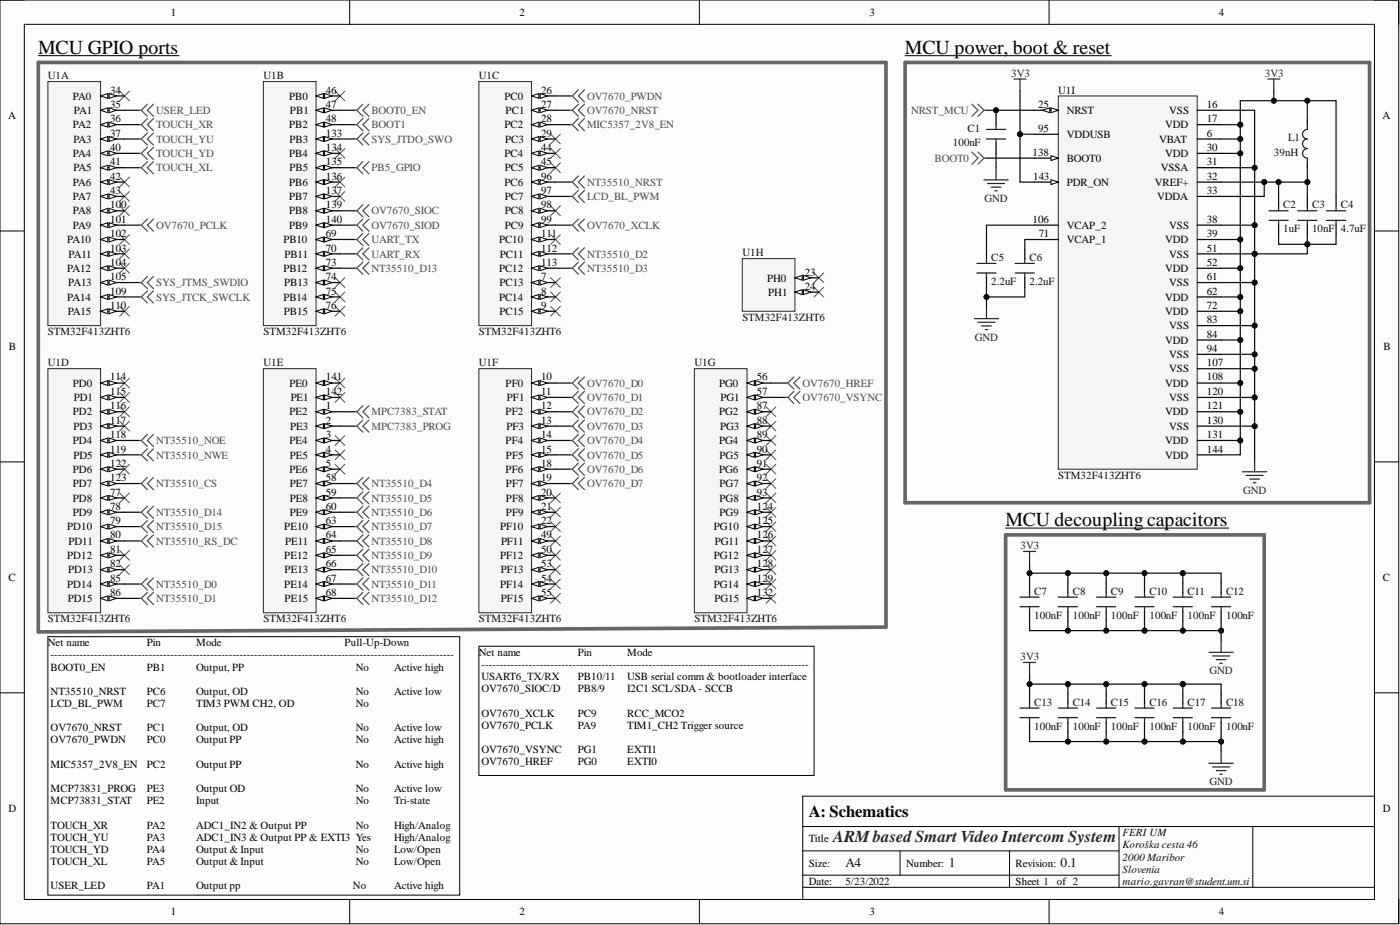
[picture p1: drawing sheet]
<svg xmlns="http://www.w3.org/2000/svg" width="292mm" height="193mm" viewBox="0 0 292 193" stroke-linecap="round" stroke-linejoin="round" font-family="sans-serif">
<defs><g id="words">
<g font-size="4.1">
<text x="8" y="11.2">MCU GPIO ports</text>
<text x="188.8" y="11.2">MCU power, boot &amp; reset</text>
<text x="209.8" y="109.7">MCU decoupling capacitors</text>
</g>
<text font-size="3.5" x="168.8" y="170.4">A: Schematics</text>
<text font-size="3.5" fill="#262626" x="173.8" y="175.7">ARMbasedSmart Video Intercom System</text>
<g font-size="2.8" fill="#0e0e0e">
<text x="176.4" y="181">A4</text>
<text x="197.9" y="181">1</text>
<text x="221.3" y="181">0.1</text>
</g>
<g font-size="2.3">
<text x="35.6" y="3.3">1</text>
<text x="108.4" y="3.3">2</text>
<text x="181.4" y="3.3">3</text>
<text x="254.3" y="3.3">4</text>
<text x="15.2" y="20.8">PA0</text>
<text x="15.4" y="23.8">PA1</text>
<text x="23" y="19.5">34</text>
<text x="23" y="22.5">35</text>
<text x="60.3" y="20.8">PB0</text>
<text x="60.5" y="23.8">PB1</text>
<text x="68" y="19.5">46</text>
<text x="68" y="22.5">47</text>
<text x="105.2" y="20.8">PC0</text>
<text x="105.5" y="23.8">PC1</text>
<text x="112.9" y="19.5">26</text>
<text x="112.9" y="22.5">27</text>
<text x="216.6" y="22.5">25</text>
<text x="222.6" y="23.8">NRST</text>
<text x="244" y="23.8">VSS</text>
<text x="251.8" y="22.5">16</text>
<text x="1.7" y="24.9">A</text>
<text x="15.2" y="26.8">PA2</text>
<text x="15.3" y="29.8">PA3</text>
<text x="23" y="25.5">36</text>
<text x="23" y="28.5">37</text>
<text x="60.3" y="26.8">PB2</text>
<text x="60.4" y="29.8">PB3</text>
<text x="68" y="25.5">48</text>
<text x="68" y="28.5">133</text>
<text x="105.2" y="26.8">PC2</text>
<text x="105.4" y="29.8">PC3</text>
<text x="112.9" y="25.5">28</text>
<text x="112.9" y="28.5">29</text>
<text x="216.6" y="27.5">95</text>
<text x="222.6" y="28.7">VDDUSB</text>
<text x="241.8" y="29.8">VBAT</text>
<text x="243.1" y="26.8">VDD</text>
<text x="251.8" y="28.5">6</text>
<text x="251.8" y="25.5">17</text>
<text x="288.5" y="24.9">A</text>
<text x="15.2" y="32.8">PA4</text>
<text x="15.3" y="35.8">PA5</text>
<text x="23" y="31.5">40</text>
<text x="23" y="34.5">41</text>
<text x="60.3" y="32.8">PB4</text>
<text x="60.4" y="35.8">PB5</text>
<text x="68" y="31.5">134</text>
<text x="68" y="34.5">135</text>
<text x="105.2" y="32.8">PC4</text>
<text x="105.3" y="35.8">PC5</text>
<text x="112.9" y="31.5">44</text>
<text x="112.9" y="34.5">45</text>
<text x="215.5" y="32.5">138</text>
<text x="222.6" y="33.7">BOOT0</text>
<text x="242.2" y="35.8">VSSA</text>
<text x="243.1" y="32.8">VDD</text>
<text x="251.8" y="31.5">30</text>
<text x="251.8" y="34.5">31</text>
<text x="15.2" y="38.7">PA6</text>
<text x="15.2" y="41.8">PA7</text>
<text x="23" y="37.4">42</text>
<text x="23" y="40.5">43</text>
<text x="60.3" y="38.7">PB6</text>
<text x="60.3" y="41.8">PB7</text>
<text x="68" y="37.4">136</text>
<text x="68" y="40.5">137</text>
<text x="105.2" y="38.7">PC6</text>
<text x="105.3" y="41.8">PC7</text>
<text x="112.9" y="37.4">96</text>
<text x="112.9" y="40.5">97</text>
<text x="215.5" y="37.4">143</text>
<text x="222.6" y="38.7">PDR_ON</text>
<text x="240.9" y="38.7">VREF+</text>
<text x="241.4" y="41.8">VDDA</text>
<text x="251.8" y="37.4">32</text>
<text x="251.8" y="40.5">33</text>
<text x="15.2" y="44.7">PA8</text>
<text x="15.2" y="47.8">PA9</text>
<text x="23" y="43.4">100</text>
<text x="23" y="46.5">101</text>
<text x="60.3" y="44.7">PB8</text>
<text x="60.3" y="47.8">PB9</text>
<text x="68" y="43.4">139</text>
<text x="68" y="46.5">140</text>
<text x="105.3" y="44.7">PC8</text>
<text x="105.3" y="47.8">PC9</text>
<text x="112.9" y="43.4">98</text>
<text x="112.9" y="46.5">99</text>
<text x="215.5" y="46.5">106</text>
<text x="222.6" y="47.8">VCAP_2</text>
<text x="244" y="47.8">VSS</text>
<text x="251.8" y="46.5">38</text>
<text x="14" y="50.7">PA10</text>
<text x="14.3" y="53.8">PA11</text>
<text x="23" y="49.5">102</text>
<text x="23" y="52.5">103</text>
<text x="59.1" y="50.7">PB10</text>
<text x="59.4" y="53.8">PB11</text>
<text x="68" y="49.5">69</text>
<text x="68" y="52.5">70</text>
<text x="104.1" y="50.7">PC10</text>
<text x="104.3" y="53.8">PC11</text>
<text x="112.9" y="49.5">111</text>
<text x="112.9" y="52.5">112</text>
<text x="216.7" y="49.5">71</text>
<text x="222.6" y="50.7">VCAP_1</text>
<text x="243.1" y="50.7">VDD</text>
<text x="244" y="53.8">VSS</text>
<text x="251.8" y="49.5">39</text>
<text x="251.8" y="52.5">51</text>
<text x="14" y="56.7">PA12</text>
<text x="14.2" y="59.7">PA13</text>
<text x="23" y="55.5">104</text>
<text x="23" y="58.4">105</text>
<text x="59.1" y="56.7">PB12</text>
<text x="59.3" y="59.7">PB13</text>
<text x="68" y="55.5">73</text>
<text x="68" y="58.4">74</text>
<text x="104.1" y="56.7">PC12</text>
<text x="104.2" y="59.7">PC13</text>
<text x="112.9" y="58.4">7</text>
<text x="112.9" y="55.5">113</text>
<text x="160" y="58.7">PH0</text>
<text x="167.9" y="57.5">23</text>
<text x="243.1" y="56.7">VDD</text>
<text x="244" y="59.7">VSS</text>
<text x="251.8" y="55.5">52</text>
<text x="251.8" y="58.4">61</text>
<text x="14" y="62.7">PA14</text>
<text x="14.1" y="65.7">PA15</text>
<text x="23" y="61.5">109</text>
<text x="23" y="64.4">110</text>
<text x="59.1" y="62.7">PB14</text>
<text x="59.2" y="65.7">PB15</text>
<text x="68" y="61.5">75</text>
<text x="68" y="64.4">76</text>
<text x="104.1" y="62.7">PC14</text>
<text x="104.2" y="65.7">PC15</text>
<text x="112.9" y="61.5">8</text>
<text x="112.9" y="64.4">9</text>
<text x="160.3" y="61.7">PH1</text>
<text x="167.9" y="60.4">24</text>
<text x="243.1" y="62.7">VDD</text>
<text x="243.1" y="65.7">VDD</text>
<text x="251.8" y="61.5">62</text>
<text x="251.8" y="64.4">72</text>
<text x="243.1" y="71.7">VDD</text>
<text x="244" y="68.7">VSS</text>
<text x="251.8" y="67.5">83</text>
<text x="251.8" y="70.4">84</text>
<text x="1.9" y="73">B</text>
<text x="244" y="74.7">VSS</text>
<text x="244" y="77.7">VSS</text>
<text x="251.8" y="73.5">94</text>
<text x="251.8" y="76.4">107</text>
<text x="288.6" y="73">B</text>
<text x="15.2" y="80.6">PD0</text>
<text x="15.4" y="83.7">PD1</text>
<text x="23" y="79.4">114</text>
<text x="23" y="82.4">115</text>
<text x="60.4" y="80.6">PE0</text>
<text x="60.7" y="83.7">PE1</text>
<text x="68" y="79.4">141</text>
<text x="68" y="82.4">142</text>
<text x="105.5" y="80.6">PF0</text>
<text x="105.7" y="83.7">PF1</text>
<text x="112.9" y="79.4">10</text>
<text x="112.9" y="82.4">11</text>
<text x="150.1" y="80.6">PG0</text>
<text x="150.3" y="83.7">PG1</text>
<text x="157.9" y="79.4">56</text>
<text x="157.9" y="82.4">57</text>
<text x="243.1" y="80.6">VDD</text>
<text x="244" y="83.7">VSS</text>
<text x="251.8" y="79.4">108</text>
<text x="251.8" y="82.4">120</text>
<text x="15.2" y="86.6">PD2</text>
<text x="15.3" y="89.7">PD3</text>
<text x="23" y="85.4">116</text>
<text x="23" y="88.4">117</text>
<text x="60.4" y="86.6">PE2</text>
<text x="60.6" y="89.7">PE3</text>
<text x="68" y="85.4">1</text>
<text x="68" y="88.4">2</text>
<text x="105.5" y="86.6">PF2</text>
<text x="105.7" y="89.7">PF3</text>
<text x="112.9" y="85.4">12</text>
<text x="112.9" y="88.4">13</text>
<text x="150.1" y="86.6">PG2</text>
<text x="150.2" y="89.7">PG3</text>
<text x="157.9" y="85.4">87</text>
<text x="157.9" y="88.4">88</text>
<text x="243.1" y="86.6">VDD</text>
<text x="244" y="89.7">VSS</text>
<text x="251.8" y="85.4">121</text>
<text x="251.8" y="88.4">130</text>
<text x="15.2" y="92.6">PD4</text>
<text x="15.3" y="95.7">PD5</text>
<text x="23" y="91.4">118</text>
<text x="23" y="94.4">119</text>
<text x="60.4" y="92.6">PE4</text>
<text x="60.5" y="95.7">PE5</text>
<text x="68" y="91.4">3</text>
<text x="68" y="94.4">4</text>
<text x="105.5" y="92.6">PF4</text>
<text x="105.6" y="95.7">PF5</text>
<text x="112.9" y="91.4">14</text>
<text x="112.9" y="94.4">15</text>
<text x="150.1" y="92.6">PG4</text>
<text x="150.2" y="95.7">PG5</text>
<text x="157.9" y="91.4">89</text>
<text x="157.9" y="94.4">90</text>
<text x="243.1" y="92.6">VDD</text>
<text x="243.1" y="95.7">VDD</text>
<text x="251.8" y="91.4">131</text>
<text x="251.8" y="94.4">144</text>
<text x="15.2" y="98.6">PD6</text>
<text x="15.2" y="101.7">PD7</text>
<text x="23" y="97.4">122</text>
<text x="23" y="100.4">123</text>
<text x="60.4" y="98.6">PE6</text>
<text x="60.5" y="101.7">PE7</text>
<text x="68" y="97.4">5</text>
<text x="68" y="100.4">58</text>
<text x="105.5" y="98.6">PF6</text>
<text x="105.6" y="101.7">PF7</text>
<text x="112.9" y="97.4">18</text>
<text x="112.9" y="100.4">19</text>
<text x="150.1" y="98.6">PG6</text>
<text x="150.2" y="101.7">PG7</text>
<text x="157.9" y="97.4">91</text>
<text x="157.9" y="100.4">92</text>
<text x="15.2" y="104.6">PD8</text>
<text x="15.2" y="107.6">PD9</text>
<text x="23" y="103.4">77</text>
<text x="23" y="106.3">78</text>
<text x="60.5" y="104.6">PE8</text>
<text x="60.5" y="107.6">PE9</text>
<text x="68" y="103.4">59</text>
<text x="68" y="106.3">60</text>
<text x="105.6" y="104.6">PF8</text>
<text x="105.6" y="107.6">PF9</text>
<text x="112.9" y="103.4">20</text>
<text x="112.9" y="106.3">21</text>
<text x="150.2" y="104.6">PG8</text>
<text x="150.2" y="107.6">PG9</text>
<text x="157.9" y="103.4">93</text>
<text x="157.9" y="106.3">124</text>
<text x="14" y="110.6">PD10</text>
<text x="14.3" y="113.6">PD11</text>
<text x="23" y="109.4">79</text>
<text x="23" y="112.3">80</text>
<text x="59.3" y="110.6">PE10</text>
<text x="59.5" y="113.6">PE11</text>
<text x="68" y="109.4">63</text>
<text x="68" y="112.3">64</text>
<text x="104.4" y="110.6">PF10</text>
<text x="104.6" y="113.6">PF11</text>
<text x="112.9" y="109.4">22</text>
<text x="112.9" y="112.3">49</text>
<text x="149" y="110.6">PG10</text>
<text x="149.1" y="113.6">PG11</text>
<text x="157.9" y="109.4">125</text>
<text x="157.9" y="112.3">126</text>
<text x="14" y="116.6">PD12</text>
<text x="14.2" y="119.6">PD13</text>
<text x="23" y="115.4">81</text>
<text x="23" y="118.3">82</text>
<text x="59.3" y="116.6">PE12</text>
<text x="59.4" y="119.6">PE13</text>
<text x="68" y="115.4">65</text>
<text x="68" y="118.3">66</text>
<text x="104.4" y="116.6">PF12</text>
<text x="104.5" y="119.6">PF13</text>
<text x="112.9" y="115.4">50</text>
<text x="112.9" y="118.3">53</text>
<text x="149" y="116.6">PG12</text>
<text x="149.1" y="119.6">PG13</text>
<text x="157.9" y="115.4">127</text>
<text x="157.9" y="118.3">128</text>
<text x="1.8" y="121.2">C</text>
<text x="14" y="122.6">PD14</text>
<text x="14.1" y="125.6">PD15</text>
<text x="23" y="121.4">85</text>
<text x="23" y="124.3">86</text>
<text x="59.3" y="122.6">PE14</text>
<text x="59.4" y="125.6">PE15</text>
<text x="68" y="121.4">67</text>
<text x="68" y="124.3">68</text>
<text x="104.4" y="122.6">PF14</text>
<text x="104.5" y="125.6">PF15</text>
<text x="112.9" y="121.4">54</text>
<text x="112.9" y="124.3">55</text>
<text x="149" y="122.6">PG14</text>
<text x="149.1" y="125.6">PG15</text>
<text x="157.9" y="121.4">129</text>
<text x="157.9" y="124.3">132</text>
<text x="288.5" y="121.2">C</text>
<text x="10" y="134.8">Net name</text>
<text x="10.6" y="137.4">---------------------------------------------------------------------------------------------------------------</text>
<text x="30.6" y="134.8">Pin</text>
<text x="40.9" y="134.8">Mode</text>
<text x="71.9" y="134.8">Pull-Up-Down</text>
<text x="99.9" y="136.8">Net name</text>
<text x="120.5" y="136.8">Pin</text>
<text x="130.9" y="136.8">Mode</text>
<text x="10.5" y="139.9">BOOT0_EN</text>
<text x="30.6" y="139.9">PB1</text>
<text x="40.9" y="139.9">Output, PP</text>
<text x="74.2" y="139.9">No</text>
<text x="82.2" y="139.9">Active high</text>
<text x="100.5" y="141.9">USART6_TX/RX</text>
<text x="100.5" y="139.4">------------------------------------------------------------------------------------------</text>
<text x="120.5" y="141.9">PB10/11</text>
<text x="130.9" y="141.9">USB serial comm &amp; bootloader interface</text>
<text x="10.5" y="147.5">LCD_BL_PWM</text>
<text x="10.5" y="145">NT35510_NRST</text>
<text x="30.6" y="145">PC6</text>
<text x="30.6" y="147.5">PC7</text>
<text x="40.9" y="145">Output, OD</text>
<text x="40.9" y="147.5">TIM3 PWM CH2, OD</text>
<text x="74.2" y="145">No</text>
<text x="74.2" y="147.5">No</text>
<text x="82.2" y="145">Active low</text>
<text x="100.5" y="144.5">OV7670_SIOC/D</text>
<text x="100.5" y="149.5">OV7670_XCLK</text>
<text x="120.5" y="144.5">PB8/9</text>
<text x="120.5" y="149.5">PC9</text>
<text x="130.9" y="144.5">I2C1 SCL/SDA - SCCB</text>
<text x="130.9" y="149.5">RCC_MCO2</text>
<text x="10.5" y="152.6">OV7670_NRST</text>
<text x="10.5" y="155.1">OV7670_PWDN</text>
<text x="30.6" y="152.6">PC1</text>
<text x="30.6" y="155.1">PC0</text>
<text x="40.9" y="152.6">Output, OD</text>
<text x="40.9" y="155.1">Output PP</text>
<text x="74.2" y="152.6">No</text>
<text x="74.2" y="155.1">No</text>
<text x="82.2" y="152.6">Active low</text>
<text x="82.2" y="155.1">Active high</text>
<text x="100.5" y="152.1">OV7670_PCLK</text>
<text x="120.5" y="152.1">PA9</text>
<text x="130.9" y="152.1">TIM1_CH2 Trigger source</text>
<text x="10.5" y="160.2">MIC5357_2V8_EN</text>
<text x="30.6" y="160.2">PC2</text>
<text x="40.9" y="160.2">Output PP</text>
<text x="74.2" y="160.2">No</text>
<text x="82.2" y="160.2">Active high</text>
<text x="100.5" y="157.1">OV7670_VSYNC</text>
<text x="100.5" y="159.7">OV7670_HREF</text>
<text x="120.5" y="157.1">PG1</text>
<text x="120.5" y="159.7">PG0</text>
<text x="130.9" y="157.1">EXTI1</text>
<text x="130.9" y="159.7">EXTI0</text>
<text x="10.6" y="165.2">MCP73831_PROG</text>
<text x="10.6" y="167.8">MCP73831_STAT</text>
<text x="30.6" y="165.2">PE3</text>
<text x="30.6" y="167.8">PE2</text>
<text x="40.9" y="165.2">Output OD</text>
<text x="40.9" y="167.8">Input</text>
<text x="74.2" y="165.2">No</text>
<text x="74.2" y="167.8">No</text>
<text x="82.2" y="165.2">Active low</text>
<text x="82.2" y="167.8">Tri-state</text>
<text x="1.8" y="169.4">D</text>
<text x="10.5" y="172.9">TOUCH_XR</text>
<text x="30.6" y="172.9">PA2</text>
<text x="40.9" y="172.9">ADC1_IN2 &amp; Output PP</text>
<text x="74.2" y="172.9">No</text>
<text x="82.2" y="172.9">High/Analog</text>
<text x="288.5" y="169.4">D</text>
<text x="10.5" y="175.4">TOUCH_YU</text>
<text x="10.5" y="177.9">TOUCH_YD</text>
<text x="30.6" y="175.4">PA3</text>
<text x="30.6" y="177.9">PA4</text>
<text x="40.9" y="175.4">ADC1_IN3 &amp; Output PP &amp; EXTI3 Yes</text>
<text x="40.9" y="177.9">Output &amp; Input</text>
<text x="74.2" y="177.9">No</text>
<text x="82.2" y="175.4">High/Analog</text>
<text x="82.2" y="177.9">Low/Open</text>
<text x="168.8" y="175.7">Title</text>
<text x="10.5" y="180.5">TOUCH_XL</text>
<text x="10.5" y="185.5">USER_LED</text>
<text x="30.6" y="180.5">PA5</text>
<text x="30.6" y="185.5">PA1</text>
<text x="40.9" y="180.5">Output &amp; Input</text>
<text x="40.9" y="185.5">Output pp</text>
<text x="73.6" y="185.5">No</text>
<text x="74.2" y="180.5">No</text>
<text x="82.2" y="180.5">Low/Open</text>
<text x="82.2" y="185.5">Active high</text>
<text x="168.8" y="180.8">Size:</text>
<text x="168.8" y="184.6">Date:</text>
<text x="189.1" y="180.8">Number:</text>
<text x="211.9" y="180.8">Revision:</text>
<text x="211.9" y="184.6">Sheet 1</text>
<text x="220.5" y="184.6">of 2</text>
<text x="35.6" y="190.9">1</text>
<text x="108.4" y="190.9">2</text>
<text x="181.4" y="190.9">3</text>
<text x="254.3" y="190.9">4</text>
</g>
<g font-size="2.3" fill="#0e0e0e">
<text x="10" y="16.5">U1A</text>
<text x="55" y="16.5">U1B</text>
<text x="99.9" y="16.5">U1C</text>
<text x="220.8" y="19.5">U1I</text>
<text x="201.8" y="27.5">C1</text>
<text x="268.7" y="29.5">L1</text>
<text x="198.8" y="30.5">100nF</text>
<text x="265.8" y="32.5">39nH</text>
<text x="267.7" y="43.4">C2</text>
<text x="273.7" y="43.4">C3</text>
<text x="279.7" y="43.4">C4</text>
<text x="154.9" y="53.4">U1H</text>
<text x="267.7" y="48.4">1uF</text>
<text x="273.7" y="48.4">10nF 4.7uF</text>
<text x="206.8" y="54.4">C5</text>
<text x="206.8" y="59.4">2.2uF</text>
<text x="214.8" y="54.4">C6</text>
<text x="214.8" y="59.4">2.2uF</text>
<text x="10" y="70">STM32F413ZHT6</text>
<text x="55" y="70">STM32F413ZHT6</text>
<text x="99.9" y="70">STM32F413ZHT6</text>
<text x="154.9" y="66.9">STM32F413ZHT6</text>
<text x="10" y="76.4">U1D</text>
<text x="55" y="76.4">U1E</text>
<text x="99.9" y="76.4">U1F</text>
<text x="144.9" y="76.4">U1G</text>
<text x="220.8" y="99.9">STM32F413ZHT6</text>
<text x="215.8" y="124.1">C7</text>
<text x="223.8" y="124.1">C8</text>
<text x="231.8" y="124.1">C9</text>
<text x="239.8" y="124.1">C10</text>
<text x="247.8" y="124.1">C11</text>
<text x="255.8" y="124.1">C12</text>
<text x="10" y="129.8">STM32F413ZHT6</text>
<text x="55" y="129.8">STM32F413ZHT6</text>
<text x="99.9" y="129.8">STM32F413ZHT6</text>
<text x="144.9" y="129.8">STM32F413ZHT6</text>
<text x="215.8" y="129.1">100nF</text>
<text x="223.8" y="129.1">100nF</text>
<text x="231.8" y="129.1">100nF</text>
<text x="239.8" y="129.1">100nF</text>
<text x="247.8" y="129.1">100nF</text>
<text x="255.8" y="129.1">100nF</text>
<text x="215.8" y="147.2">C13</text>
<text x="223.8" y="147.2">C14</text>
<text x="231.8" y="147.2">C15</text>
<text x="239.8" y="147.2">C16</text>
<text x="247.8" y="147.2">C17</text>
<text x="255.8" y="147.2">C18</text>
<text x="215.8" y="152.2">100nF</text>
<text x="223.8" y="152.2">100nF</text>
<text x="231.8" y="152.2">100nF</text>
<text x="239.8" y="152.2">100nF</text>
<text x="247.8" y="152.2">100nF</text>
<text x="255.8" y="152.2">100nF</text>
<text x="234.2" y="174.5">FERI UM</text>
<text x="234.2" y="177">Koroška cesta 46</text>
<text x="234.2" y="179.5">2000 Maribor</text>
<text x="176.4" y="184.6">5/23/2022</text>
<text x="234.2" y="182.1">Slovenia</text>
<text x="234.2" y="184.6">mario.gavran@student.um.si</text>
</g>
<g font-size="2.3" fill="#262626">
<text x="211" y="16">3V3</text>
<text x="263.9" y="16">3V3</text>
<text x="205.4" y="42.1">GND</text>
<text x="203.4" y="71.1">GND</text>
<text x="259.4" y="103">GND</text>
<text x="212.9" y="114.5">3V3</text>
<text x="212.9" y="137.7">3V3</text>
<text x="252.3" y="140.7">GND</text>
<text x="252.3" y="163.8">GND</text>
</g>
<g font-size="2.3" fill="#4c4c4c">
<text x="32.6" y="23.8">USER_LED</text>
<text x="77.5" y="23.8">BOOT0_EN</text>
<text x="122.5" y="20.8">OV7670_PWDN</text>
<text x="122.5" y="23.8">OV7670_NRST</text>
<text x="190.1" y="23.8">NRST_MCU</text>
<text x="32.6" y="26.8">TOUCH_XR</text>
<text x="32.6" y="29.8">TOUCH_YU</text>
<text x="77.5" y="26.8">BOOT1</text>
<text x="77.5" y="29.8">SYS_JTDO_SWO</text>
<text x="122.5" y="26.8">MIC5357_2V8_EN</text>
<text x="32.6" y="32.8">TOUCH_YD</text>
<text x="32.6" y="35.8">TOUCH_XL</text>
<text x="77.5" y="35.8">PB5_GPIO</text>
<text x="195" y="33.7">BOOT0</text>
<text x="122.5" y="38.7">NT35510_NRST</text>
<text x="122.5" y="41.8">LCD_BL_PWM</text>
<text x="32.6" y="47.8">OV7670_PCLK</text>
<text x="77.5" y="44.7">OV7670_SIOC</text>
<text x="77.5" y="47.8">OV7670_SIOD</text>
<text x="122.5" y="47.8">OV7670_XCLK</text>
<text x="77.5" y="53.8">UART_RX</text>
<text x="77.5" y="50.7">UART_TX</text>
<text x="122.5" y="53.8">NT35510_D2</text>
<text x="32.6" y="59.7">SYS_JTMS_SWDIO</text>
<text x="77.5" y="56.7">NT35510_D13</text>
<text x="122.5" y="56.7">NT35510_D3</text>
<text x="32.6" y="62.7">SYS_JTCK_SWCLK</text>
<text x="122.5" y="80.6">OV7670_D0</text>
<text x="122.5" y="83.7">OV7670_D1</text>
<text x="167.4" y="80.6">OV7670_HREF</text>
<text x="167.4" y="83.7">OV7670_VSYNC</text>
<text x="77.5" y="86.6">MPC7383_STAT</text>
<text x="77.5" y="89.7">MPC7383_PROG</text>
<text x="122.5" y="86.6">OV7670_D2</text>
<text x="122.5" y="89.7">OV7670_D3</text>
<text x="32.6" y="92.6">NT35510_NOE</text>
<text x="32.6" y="95.7">NT35510_NWE</text>
<text x="122.5" y="92.6">OV7670_D4</text>
<text x="122.5" y="95.7">OV7670_D5</text>
<text x="32.6" y="101.7">NT35510_CS</text>
<text x="77.5" y="101.7">NT35510_D4</text>
<text x="122.5" y="98.6">OV7670_D6</text>
<text x="122.5" y="101.7">OV7670_D7</text>
<text x="32.6" y="107.6">NT35510_D14</text>
<text x="77.5" y="104.6">NT35510_D5</text>
<text x="77.5" y="107.6">NT35510_D6</text>
<text x="32.6" y="110.6">NT35510_D15</text>
<text x="32.6" y="113.6">NT35510_RS_DC</text>
<text x="77.5" y="110.6">NT35510_D7</text>
<text x="77.5" y="113.6">NT35510_D8</text>
<text x="77.5" y="116.6">NT35510_D9</text>
<text x="77.5" y="119.6">NT35510_D10</text>
<text x="32.6" y="122.6">NT35510_D0</text>
<text x="32.6" y="125.6">NT35510_D1</text>
<text x="77.5" y="122.6">NT35510_D11</text>
<text x="77.5" y="125.6">NT35510_D12</text>
</g>
</g></defs>
<path d="M0 0h291.8v192.7h-291.8z" fill-rule="evenodd" fill="#fcfcfc"/>
<path d="M0 0h291.8v192.7h-291.8z" fill="none" stroke="#000" stroke-width=".21"/>
<path d="M5.1 5.1h281.7v182.5h-281.7z" fill-rule="evenodd" fill="#fcfcfc"/>
<g fill="none" stroke="#000" stroke-width=".21">
<path d="M0 0h5.1M5.1 5.1h281.7v182.5h-281.7zM73 0v5.1M145.9 0v5.1M218.9 0v5.1M286.8 0h5v5.1M0 48.2h5.1M286.8 48.2h5M0 96.4h5.1M286.8 96.4h5M0 144.5h5.1M286.8 144.5h5"/>
<path d="M167.5 172.4h119.3M167.5 177.5h66M187.8 177.5v5.1M210.6 177.5v7.6M233.5 172.4v12.7M261.4 172.4v12.7M286.8 166.1h-119.3v21.5M73 187.6v5.1M145.9 187.6v5.1M167.5 185.1h119.3M167.5 182.6h66M218.9 187.6v5.1"/>
<path d="M291.8 187.6v5.1"/>
</g>
<g fill="none" stroke="#1c1c1c" stroke-width=".25">
<path d="M205.8 29h4M205.8 27h4M207.8 26v1M207.8 29v1M272.8 26v1a1 1 0 0 0-1 1 1 1 0 0 0 1 1 1 1 0 0 0-1 1 1 1 0 0 0 1 1 1 1 0 0 0-1 1 1 1 0 0 0 1 1v1M203.8 57h4M203.8 55h4M205.8 54v1M205.8 57v1M211.8 57h4M211.8 55h4M213.8 54v1"/>
<path d="M213.8 57v1M264.8 46h4M264.8 44h4M266.8 43v1M266.8 46v1M270.8 46h4M270.8 44h4M272.8 43v1M272.8 46v1M276.8 46h4M276.8 44h4M278.8 43v1"/>
<path d="M278.8 46v1M212.8 126.6h4M212.8 124.6h4M214.8 123.6v1M214.8 126.6v1M220.8 126.6h4M220.8 124.6h4M222.8 123.6v1M222.8 126.6v1M228.8 126.6h4M228.8 124.6h4M230.8 123.6v1"/>
<path d="M230.8 126.6v1M236.8 126.6h4M236.8 124.6h4M238.8 123.6v1M238.8 126.6v1M244.8 126.6h4M244.8 124.6h4M246.8 123.6v1M246.8 126.6v1M252.8 126.6h4M252.8 124.6h4M254.8 123.6v1"/>
<path d="M254.8 126.6v1M212.8 149.7h4M212.8 147.7h4M214.8 146.7v1M214.8 149.7v1M220.8 149.7h4M220.8 147.7h4M222.8 146.7v1M222.8 149.7v1M228.8 149.7h4M228.8 147.7h4M230.8 146.7v1"/>
<path d="M230.8 149.7v1M236.8 149.7h4M236.8 147.7h4M238.8 146.7v1M238.8 149.7v1M244.8 149.7h4M244.8 147.7h4M246.8 146.7v1M246.8 149.7v1M252.8 149.7h4M252.8 147.7h4M254.8 146.7v1"/>
<path d="M254.8 149.7v1"/>
</g>
<g fill="none" stroke="#000" stroke-width=".25">
<path d="M207.8 24v2M207.8 30v2M272.8 25v1M272.8 34v1M205.8 52v2M205.8 58v2M213.8 52v2M213.8 58v2M266.8 41v2M266.8 47v2M272.8 41v2M272.8 47v2"/>
<path d="M278.8 41v2M278.8 47v2M214.8 121.6v2M214.8 127.6v2M222.8 121.6v2M222.8 127.6v2M230.8 121.6v2M230.8 127.6v2M238.8 121.6v2M238.8 127.6v2M246.8 121.6v2M246.8 127.6v2"/>
<path d="M254.8 121.6v2M254.8 127.6v2M214.8 144.7v2M214.8 150.7v2M222.8 144.7v2M222.8 150.7v2M230.8 144.7v2M230.8 150.7v2M238.8 144.7v2M238.8 150.7v2M246.8 144.7v2M246.8 150.7v2"/>
<path d="M254.8 144.7v2M254.8 150.7v2"/>
</g>
<g fill="none" stroke="#262626" stroke-width=".25">
<path d="M211.5 16.5h2.6M212.8 16.5v2.5M264.5 16.5h2.5M265.8 16.5v2.5M205.3 37.5h5.1M206 38.3h3.6M206.8 39h2M207.6 39.8h.5M207.8 35v2.5M203.3 66.5h5.1M204 67.2h3.6M204.8 68h2"/>
<path d="M205.6 68.8h.5M205.8 63.9v2.6M259.2 98.4h5.1M260 99.2h3.5M260.8 99.9h2M261.8 95.9v2.5M213.5 115h2.6M214.8 115v2.6M261.5 100.7h.5M213.5 138.2h2.6M214.8 138.2v2.5M252.2 136.1h5.1"/>
<path d="M253 136.8h3.6M253.8 137.6h2M254.5 138.4h.5M254.8 133.6v2.5M252.2 159.2h5.1M253 160h3.6M254.8 156.7v2.5M253.8 160.8h2M254.5 161.5h.5"/>
</g>
<g fill="none" stroke="#4c4c4c" stroke-width=".25">
<path d="M120.7 18.7l-1.3 1.3M121.9 18.7l-1.2 1.3 1.2 1.3M73.9 23h.5M73.9 26h.5M73.9 29h.5M73.9 35h.5M74.4 26l1.3 1.3M74.4 29l1.3 1.3M74.4 23l1.3 1.3M74.4 35l1.3 1.3M75.7 24.7l-1.3 1.3M75.7 27.7l-1.3 1.3"/>
<path d="M75.7 21.7l-1.3 1.3M75.7 33.7l-1.3 1.3M77 24.7l-1.3 1.3 1.3 1.3M77 27.7l-1.3 1.3 1.3 1.3M77 21.7l-1.3 1.3 1.3 1.3M77 33.7l-1.3 1.3 1.3 1.3M118.9 23h.5M118.9 26h.5M118.9 38h.5M118.9 20h.5M119.4 38l1.3 1.2M119.4 20l1.3 1.3"/>
<path d="M119.4 23l1.3 1.3M119.4 26l1.3 1.3M120.7 36.7l-1.3 1.3M120.7 21.7l-1.3 1.3M120.7 24.7l-1.3 1.3M120.7 39.7l-1.3 1.3M121.9 36.7l-1.2 1.3 1.2 1.2M121.9 21.7l-1.2 1.3 1.2 1.3M121.9 24.7l-1.2 1.3 1.2 1.3M121.9 39.7l-1.2 1.3 1.2 1.2M202.8 31.7l1.2 1.3-1.2 1.3M202.8 21.7l1.2 1.3-1.2 1.3"/>
<path d="M204 31.7l1.3 1.3M204 21.7l1.3 1.3M205.3 33l-1.3 1.3M205.3 33h.5M205.3 23l-1.3 1.3M205.3 23h.5M29 58.9h.5M29 47h.5M29.5 58.9l1.3 1.3M29.5 47l1.3 1.2M30.8 57.7l-1.3 1.2M30.8 45.7l-1.3 1.3"/>
<path d="M32 57.7l-1.2 1.2 1.2 1.3M32 45.7l-1.2 1.3 1.2 1.2M73.9 47h.5M73.9 53h.5M73.9 56h.5M73.9 50h.5M73.9 44h.5M74.4 56l1.3 1.2M74.4 53l1.3 1.2M74.4 50l1.3 1.2M74.4 44l1.3 1.2M74.4 47l1.3 1.2"/>
<path d="M75.7 54.7l-1.3 1.3M75.7 51.7l-1.3 1.3M75.7 48.7l-1.3 1.3M75.7 42.7l-1.3 1.3M75.7 45.7l-1.3 1.3M77 54.7l-1.3 1.3 1.3 1.2M77 51.7l-1.3 1.3 1.3 1.2M77 48.7l-1.3 1.3 1.3 1.2M77 42.7l-1.3 1.3 1.3 1.2M77 45.7l-1.3 1.3 1.3 1.2M118.9 47h.5M118.9 53h.5"/>
<path d="M118.9 56h.5M118.9 41h.5M119.4 47l1.3 1.2M119.4 53l1.3 1.2M119.4 56l1.3 1.2M119.4 41l1.3 1.2M120.7 45.7l-1.3 1.3M120.7 51.7l-1.3 1.3M120.7 54.7l-1.3 1.3M121.9 45.7l-1.2 1.3 1.2 1.2M121.9 51.7l-1.2 1.3 1.2 1.2M121.9 54.7l-1.2 1.3 1.2 1.2"/>
<path d="M29 61.9h.5M29.5 61.9l1.3 1.3M30.8 60.7l-1.3 1.2M32 60.7l-1.2 1.2 1.2 1.3M118.9 79.9h.5M119.4 79.9l1.3 1.3M120.7 78.6l-1.3 1.3M121.9 78.6l-1.2 1.3 1.2 1.3M163.9 79.9h.5M164.4 79.9l1.2 1.3M165.6 78.6l-1.2 1.3M166.9 78.6l-1.3 1.3 1.3 1.3"/>
<path d="M29 91.9h.5M29 94.9h.5M29.5 91.9l1.3 1.3M29.5 94.9l1.3 1.3M30.8 90.6l-1.3 1.3M30.8 93.6l-1.3 1.3M30.8 99.6l-1.3 1.3M32 90.6l-1.2 1.3 1.2 1.3M32 93.6l-1.2 1.3 1.2 1.3M32 99.6l-1.2 1.3 1.2 1.2M73.9 85.9h.5M73.9 88.9h.5"/>
<path d="M74.4 85.9l1.3 1.3M74.4 88.9l1.3 1.3M75.7 99.6l-1.3 1.3M75.7 84.6l-1.3 1.3M75.7 87.6l-1.3 1.3M77 99.6l-1.3 1.3 1.3 1.2M77 84.6l-1.3 1.3 1.3 1.3M77 87.6l-1.3 1.3 1.3 1.3M118.9 82.9h.5M118.9 85.9h.5M118.9 88.9h.5M118.9 91.9h.5"/>
<path d="M118.9 94.9h.5M118.9 97.9h.5M119.4 82.9l1.3 1.3M119.4 85.9l1.3 1.3M119.4 88.9l1.3 1.3M119.4 91.9l1.3 1.3M119.4 94.9l1.3 1.3M119.4 97.9l1.3 1.2M120.7 81.6l-1.3 1.3M120.7 84.6l-1.3 1.3M120.7 87.6l-1.3 1.3M120.7 90.6l-1.3 1.3"/>
<path d="M120.7 93.6l-1.3 1.3M120.7 96.6l-1.3 1.3M120.7 99.6l-1.3 1.3M121.9 81.6l-1.2 1.3 1.2 1.3M121.9 84.6l-1.2 1.3 1.2 1.3M121.9 87.6l-1.2 1.3 1.2 1.3M121.9 90.6l-1.2 1.3 1.2 1.3M121.9 93.6l-1.2 1.3 1.2 1.3M121.9 96.6l-1.2 1.3 1.2 1.2M121.9 99.6l-1.2 1.3 1.2 1.2M163.9 82.9h.5M164.4 82.9l1.2 1.3"/>
<path d="M165.6 81.6l-1.2 1.3M166.9 81.6l-1.3 1.3 1.3 1.3M29 100.9h.5M29 106.9h.5M29 109.9h.5M29 112.9h.5M29.5 106.9l1.3 1.2M29.5 109.9l1.3 1.2M29.5 112.9l1.3 1.2M29.5 100.9l1.3 1.2M30.8 105.6l-1.3 1.3M30.8 108.6l-1.3 1.3"/>
<path d="M30.8 111.6l-1.3 1.3M32 105.6l-1.2 1.3 1.2 1.2M32 108.6l-1.2 1.3 1.2 1.2M32 111.6l-1.2 1.3 1.2 1.2M73.9 100.9h.5M73.9 103.9h.5M73.9 106.9h.5M73.9 109.9h.5M73.9 112.9h.5M73.9 115.8h.5M73.9 118.8h.5M74.4 100.9l1.3 1.2"/>
<path d="M74.4 103.9l1.3 1.2M74.4 106.9l1.3 1.2M74.4 109.9l1.3 1.2M74.4 112.9l1.3 1.2M74.4 115.8l1.3 1.3M74.4 118.8l1.3 1.3M75.7 102.6l-1.3 1.3M75.7 105.6l-1.3 1.3M75.7 108.6l-1.3 1.3M75.7 111.6l-1.3 1.3M75.7 114.6l-1.3 1.2M75.7 117.6l-1.3 1.2"/>
<path d="M77 102.6l-1.3 1.3 1.3 1.2M77 105.6l-1.3 1.3 1.3 1.2M77 108.6l-1.3 1.3 1.3 1.2M77 111.6l-1.3 1.3 1.3 1.2M77 114.6l-1.3 1.2 1.3 1.3M77 117.6l-1.3 1.2 1.3 1.3M118.9 100.9h.5M119.4 100.9l1.3 1.2M29 121.8h.5M29 124.8h.5M29.5 121.8l1.3 1.3M29.5 124.8l1.3 1.3"/>
<path d="M30.8 120.6l-1.3 1.2M30.8 123.6l-1.3 1.2M32 120.6l-1.2 1.2 1.2 1.3M32 123.6l-1.2 1.2 1.2 1.3M73.9 121.8h.5M73.9 124.8h.5M74.4 121.8l1.3 1.3M74.4 124.8l1.3 1.3M75.7 120.6l-1.3 1.2M75.7 123.6l-1.3 1.2M77 123.6l-1.3 1.2 1.3 1.3M77 120.6l-1.3 1.2 1.3 1.3"/>
</g>
<g fill="none" stroke="#4c4c4c" stroke-width=".21">
<path d="M25 19l2 2M27 19l-2 2M69.9 19l2.1 2M72 19l-2.1 2M25 37l2 2M25 40l2 2M27 37l-2 2M27 40l-2 2M69.9 31l2.1 2M69.9 40l2.1 2M72 31l-2.1 2M72 40l-2.1 2"/>
<path d="M114.9 28l2 2M114.9 31l2 2M114.9 34l2 2M116.9 28l-2 2M116.9 31l-2 2M116.9 34l-2 2M25 43l2 2M25 48.9l2 2.1M25 51.9l2 2.1M25 54.9l2 2.1M27 43l-2 2M27 48.9l-2 2.1"/>
<path d="M27 51.9l-2 2.1M27 54.9l-2 2.1M69.9 57.9l2.1 2.1M72 57.9l-2.1 2.1M114.9 43l2 2M114.9 48.9l2 2.1M114.9 57.9l2 2.1M116.9 43l-2 2M116.9 48.9l-2 2.1M116.9 57.9l-2 2.1M25 63.9l2 2M25 78.9l2 2"/>
<path d="M27 63.9l-2 2M27 78.9l-2 2M69.9 60.9l2.1 2.1M69.9 63.9l2.1 2M69.9 78.9l2.1 2M72 60.9l-2.1 2.1M72 63.9l-2.1 2M72 78.9l-2.1 2M114.9 60.9l2 2.1M114.9 63.9l2 2M116.9 60.9l-2 2.1M116.9 63.9l-2 2"/>
<path d="M25 81.9l2 2M25 84.9l2 2M25 87.9l2 2M25 96.9l2 2M27 84.9l-2 2M27 81.9l-2 2M27 87.9l-2 2M27 96.9l-2 2M69.9 81.9l2.1 2M69.9 90.9l2.1 2M69.9 93.9l2.1 2M69.9 96.9l2.1 2"/>
<path d="M72 81.9l-2.1 2M72 90.9l-2.1 2M72 93.9l-2.1 2M72 96.9l-2.1 2M159.8 84.9l2.1 2M159.8 87.9l2.1 2M159.8 90.9l2.1 2M159.8 93.9l2.1 2M159.8 96.9l2.1 2M159.8 99.9l2.1 2M161.9 84.9l-2.1 2M161.9 87.9l-2.1 2"/>
<path d="M161.9 90.9l-2.1 2M161.9 93.9l-2.1 2M161.9 96.9l-2.1 2M161.9 99.9l-2.1 2M25 102.9l2 2M25 114.8l2 2.1M25 117.8l2 2.1M27 102.9l-2 2M27 114.8l-2 2.1M27 117.8l-2 2.1M114.9 102.9l2 2M114.9 105.8l2 2.1"/>
<path d="M114.9 108.8l2 2.1M114.9 111.8l2 2.1M114.9 114.8l2 2.1M114.9 117.8l2 2.1M116.9 102.9l-2 2M116.9 105.8l-2 2.1M116.9 108.8l-2 2.1M116.9 111.8l-2 2.1M116.9 114.8l-2 2.1M116.9 117.8l-2 2.1M159.8 102.9l2.1 2M159.8 105.8l2.1 2.1"/>
<path d="M159.8 108.8l2.1 2.1M159.8 111.8l2.1 2.1M159.8 114.8l2.1 2.1M159.8 117.8l2.1 2.1M161.9 102.9l-2.1 2M161.9 105.8l-2.1 2.1M161.9 108.8l-2.1 2.1M161.9 111.8l-2.1 2.1M161.9 114.8l-2.1 2.1M161.9 117.8l-2.1 2.1M114.9 120.8l2 2.1M114.9 123.8l2 2"/>
<path d="M116.9 120.8l-2 2.1M116.9 123.8l-2 2M159.8 120.8l2.1 2.1M159.8 123.8l2.1 2M161.9 120.8l-2.1 2.1M161.9 123.8l-2.1 2"/>
</g>
<path d="M10 132.8h85.9v53.9h-85.9z" fill-rule="evenodd" fill="#fefefe"/>
<path d="M10 132.8h85.9v53.9h-85.9z" fill="none" stroke="#000" stroke-width=".21"/>
<path d="M99.9 134.8h69.9v27h-69.9z" fill-rule="evenodd" fill="#fefefe"/>
<path d="M99.9 134.8h69.9v27h-69.9z" fill="none" stroke="#000" stroke-width=".21"/>
<path d="M169.8 56.9l2.1 2.1M169.8 59.9l2.1 2.1M171.9 56.9l-2.1 2.1M171.9 59.9l-2.1 2.1" fill="none" stroke="#4c4c4c" stroke-width=".21"/>
<g fill="none" stroke="#4c4c4c" stroke-width=".25">
<path d="M29 26h.5M29 32h.5M29 35h.5M29 29h.5M29.5 26l1.3 1.3M29.5 32l1.3 1.3M29.5 35l1.3 1.3M29.5 29l1.3 1.3M30.8 24.7l-1.3 1.3M30.8 30.7l-1.3 1.3M30.8 33.7l-1.3 1.3M30.8 27.7l-1.3 1.3"/>
<path d="M32 24.7l-1.2 1.3 1.2 1.3M32 30.7l-1.2 1.3 1.2 1.3M32 33.7l-1.2 1.3 1.2 1.3M32 27.7l-1.2 1.3 1.2 1.3"/>
</g>
<path d="M10 17h11v50.9h-11z" fill-rule="evenodd" fill="#f5f5f5"/>
<path d="M10 17h11v50.9h-11z" fill="none" stroke="#262626" stroke-width=".21"/>
<path d="M21 20h5" fill="none" stroke="#000" stroke-width=".25"/>
<path d="M21 20l1.5-.5v1z" fill="#fbfbfb"/>
<path d="M21 20l1.5-.5v1z" fill="none" stroke="#000" stroke-width=".21"/>
<path d="M22.8 19.5l1.5 .5-1.5 .5z" fill="#fbfbfb"/>
<path d="M22.8 19.5l1.5 .5-1.5 .5z" fill="none" stroke="#000" stroke-width=".21"/>
<path d="M21 23h5" fill="none" stroke="#000" stroke-width=".25"/>
<path d="M21 23l1.5-.5v1z" fill="#fbfbfb"/>
<path d="M21 23l1.5-.5v1z" fill="none" stroke="#000" stroke-width=".21"/>
<path d="M22.8 22.5l1.5 .5-1.5 .5z" fill="#fbfbfb"/>
<path d="M22.8 22.5l1.5 .5-1.5 .5z" fill="none" stroke="#000" stroke-width=".21"/>
<path d="M21 26h5" fill="none" stroke="#000" stroke-width=".25"/>
<path d="M21 26l1.5-.5v1z" fill="#fbfbfb"/>
<path d="M21 26l1.5-.5v1z" fill="none" stroke="#000" stroke-width=".21"/>
<path d="M22.8 25.5l1.5 .5-1.5 .5z" fill="#fbfbfb"/>
<path d="M22.8 25.5l1.5 .5-1.5 .5z" fill="none" stroke="#000" stroke-width=".21"/>
<path d="M21 29h5" fill="none" stroke="#000" stroke-width=".25"/>
<path d="M21 29l1.5-.5v1z" fill="#fbfbfb"/>
<path d="M21 29l1.5-.5v1z" fill="none" stroke="#000" stroke-width=".21"/>
<path d="M22.8 28.5l1.5 .5-1.5 .5z" fill="#fbfbfb"/>
<path d="M22.8 28.5l1.5 .5-1.5 .5z" fill="none" stroke="#000" stroke-width=".21"/>
<path d="M21 32h5" fill="none" stroke="#000" stroke-width=".25"/>
<path d="M21 32l1.5-.5v1z" fill="#fbfbfb"/>
<path d="M21 32l1.5-.5v1z" fill="none" stroke="#000" stroke-width=".21"/>
<path d="M22.8 31.5l1.5 .5-1.5 .5z" fill="#fbfbfb"/>
<path d="M22.8 31.5l1.5 .5-1.5 .5z" fill="none" stroke="#000" stroke-width=".21"/>
<path d="M21 35h5" fill="none" stroke="#000" stroke-width=".25"/>
<path d="M21 35l1.5-.5v1z" fill="#fbfbfb"/>
<path d="M21 35l1.5-.5v1z" fill="none" stroke="#000" stroke-width=".21"/>
<path d="M22.8 34.5l1.5 .5-1.5 .5z" fill="#fbfbfb"/>
<path d="M22.8 34.5l1.5 .5-1.5 .5z" fill="none" stroke="#000" stroke-width=".21"/>
<path d="M21 38h5" fill="none" stroke="#000" stroke-width=".25"/>
<path d="M21 38l1.5-.5v1z" fill="#fbfbfb"/>
<path d="M21 38l1.5-.5v1z" fill="none" stroke="#000" stroke-width=".21"/>
<path d="M22.8 37.5l1.5 .5-1.5 .5z" fill="#fbfbfb"/>
<path d="M22.8 37.5l1.5 .5-1.5 .5z" fill="none" stroke="#000" stroke-width=".21"/>
<path d="M21 41h5" fill="none" stroke="#000" stroke-width=".25"/>
<path d="M21 41l1.5-.5v1z" fill="#fbfbfb"/>
<path d="M21 41l1.5-.5v1z" fill="none" stroke="#000" stroke-width=".21"/>
<path d="M22.8 40.5l1.5 .5-1.5 .5z" fill="#fbfbfb"/>
<path d="M22.8 40.5l1.5 .5-1.5 .5z" fill="none" stroke="#000" stroke-width=".21"/>
<path d="M21 44h5" fill="none" stroke="#000" stroke-width=".25"/>
<path d="M21 44l1.5-.5v1z" fill="#fbfbfb"/>
<path d="M21 44l1.5-.5v1z" fill="none" stroke="#000" stroke-width=".21"/>
<path d="M22.8 43.5l1.5 .5-1.5 .5z" fill="#fbfbfb"/>
<path d="M22.8 43.5l1.5 .5-1.5 .5z" fill="none" stroke="#000" stroke-width=".21"/>
<path d="M21 47h5" fill="none" stroke="#000" stroke-width=".25"/>
<path d="M21 47l1.5-.5v1z" fill="#fbfbfb"/>
<path d="M21 47l1.5-.5v1z" fill="none" stroke="#000" stroke-width=".21"/>
<path d="M22.8 46.5l1.5 .5-1.5 .5z" fill="#fbfbfb"/>
<path d="M22.8 46.5l1.5 .5-1.5 .5z" fill="none" stroke="#000" stroke-width=".21"/>
<path d="M21 50h5" fill="none" stroke="#000" stroke-width=".25"/>
<path d="M21 50l1.5-.5v1z" fill="#fbfbfb"/>
<path d="M21 50l1.5-.5v1z" fill="none" stroke="#000" stroke-width=".21"/>
<path d="M22.8 49.5l1.5 .5-1.5 .5z" fill="#fbfbfb"/>
<path d="M22.8 49.5l1.5 .5-1.5 .5z" fill="none" stroke="#000" stroke-width=".21"/>
<path d="M21 53h5" fill="none" stroke="#000" stroke-width=".25"/>
<path d="M21 53l1.5-.5v1z" fill="#fbfbfb"/>
<path d="M21 53l1.5-.5v1z" fill="none" stroke="#000" stroke-width=".21"/>
<path d="M22.8 52.5l1.5 .5-1.5 .5z" fill="#fbfbfb"/>
<path d="M22.8 52.5l1.5 .5-1.5 .5z" fill="none" stroke="#000" stroke-width=".21"/>
<path d="M21 56h5" fill="none" stroke="#000" stroke-width=".25"/>
<path d="M21 56l1.5-.6v1.1z" fill="#fbfbfb"/>
<path d="M21 56l1.5-.6v1.1z" fill="none" stroke="#000" stroke-width=".21"/>
<path d="M22.8 55.4l1.5 .6-1.5 .5z" fill="#fbfbfb"/>
<path d="M22.8 55.4l1.5 .6-1.5 .5z" fill="none" stroke="#000" stroke-width=".21"/>
<path d="M21 58.9h5" fill="none" stroke="#000" stroke-width=".25"/>
<path d="M21 58.9l1.5-.5v1.1z" fill="#fbfbfb"/>
<path d="M21 58.9l1.5-.5v1.1z" fill="none" stroke="#000" stroke-width=".21"/>
<path d="M22.8 58.4l1.5 .5-1.5 .6z" fill="#fbfbfb"/>
<path d="M22.8 58.4l1.5 .5-1.5 .6z" fill="none" stroke="#000" stroke-width=".21"/>
<path d="M21 61.9h5" fill="none" stroke="#000" stroke-width=".25"/>
<path d="M21 61.9l1.5-.5v1.1z" fill="#fbfbfb"/>
<path d="M21 61.9l1.5-.5v1.1z" fill="none" stroke="#000" stroke-width=".21"/>
<path d="M22.8 61.4l1.5 .5-1.5 .6z" fill="#fbfbfb"/>
<path d="M22.8 61.4l1.5 .5-1.5 .6z" fill="none" stroke="#000" stroke-width=".21"/>
<path d="M21 64.9h5" fill="none" stroke="#000" stroke-width=".25"/>
<path d="M21 64.9l1.5-.5v1z" fill="#fbfbfb"/>
<path d="M21 64.9l1.5-.5v1z" fill="none" stroke="#000" stroke-width=".21"/>
<path d="M22.8 64.4l1.5 .5-1.5 .5z" fill="#fbfbfb"/>
<path d="M22.8 64.4l1.5 .5-1.5 .5z" fill="none" stroke="#000" stroke-width=".21"/>
<path d="M55 17h10.9v50.9h-10.9z" fill-rule="evenodd" fill="#f5f5f5"/>
<path d="M55 17h10.9v50.9h-10.9z" fill="none" stroke="#262626" stroke-width=".21"/>
<path d="M65.9 20h5" fill="none" stroke="#000" stroke-width=".25"/>
<path d="M65.9 20l1.6-.5v1z" fill="#fbfbfb"/>
<path d="M65.9 20l1.6-.5v1z" fill="none" stroke="#000" stroke-width=".21"/>
<path d="M67.7 19.5l1.5 .5-1.5 .5z" fill="#fbfbfb"/>
<path d="M67.7 19.5l1.5 .5-1.5 .5z" fill="none" stroke="#000" stroke-width=".21"/>
<path d="M65.9 23h5" fill="none" stroke="#000" stroke-width=".25"/>
<path d="M65.9 23l1.6-.5v1z" fill="#fbfbfb"/>
<path d="M65.9 23l1.6-.5v1z" fill="none" stroke="#000" stroke-width=".21"/>
<path d="M67.7 22.5l1.5 .5-1.5 .5z" fill="#fbfbfb"/>
<path d="M67.7 22.5l1.5 .5-1.5 .5z" fill="none" stroke="#000" stroke-width=".21"/>
<path d="M65.9 26h5" fill="none" stroke="#000" stroke-width=".25"/>
<path d="M65.9 26l1.6-.5v1z" fill="#fbfbfb"/>
<path d="M65.9 26l1.6-.5v1z" fill="none" stroke="#000" stroke-width=".21"/>
<path d="M67.7 25.5l1.5 .5-1.5 .5z" fill="#fbfbfb"/>
<path d="M67.7 25.5l1.5 .5-1.5 .5z" fill="none" stroke="#000" stroke-width=".21"/>
<path d="M65.9 50h5" fill="none" stroke="#000" stroke-width=".25"/>
<path d="M65.9 50l1.6-.5v1z" fill="#fbfbfb"/>
<path d="M65.9 50l1.6-.5v1z" fill="none" stroke="#000" stroke-width=".21"/>
<path d="M67.7 49.5l1.5 .5-1.5 .5z" fill="#fbfbfb"/>
<path d="M67.7 49.5l1.5 .5-1.5 .5z" fill="none" stroke="#000" stroke-width=".21"/>
<path d="M65.9 53h5" fill="none" stroke="#000" stroke-width=".25"/>
<path d="M65.9 53l1.6-.5v1z" fill="#fbfbfb"/>
<path d="M65.9 53l1.6-.5v1z" fill="none" stroke="#000" stroke-width=".21"/>
<path d="M67.7 52.5l1.5 .5-1.5 .5z" fill="#fbfbfb"/>
<path d="M67.7 52.5l1.5 .5-1.5 .5z" fill="none" stroke="#000" stroke-width=".21"/>
<path d="M65.9 56h5" fill="none" stroke="#000" stroke-width=".25"/>
<path d="M65.9 56l1.6-.6v1.1z" fill="#fbfbfb"/>
<path d="M65.9 56l1.6-.6v1.1z" fill="none" stroke="#000" stroke-width=".21"/>
<path d="M67.7 55.4l1.5 .6-1.5 .5z" fill="#fbfbfb"/>
<path d="M67.7 55.4l1.5 .6-1.5 .5z" fill="none" stroke="#000" stroke-width=".21"/>
<path d="M65.9 58.9h5" fill="none" stroke="#000" stroke-width=".25"/>
<path d="M65.9 58.9l1.6-.5v1.1z" fill="#fbfbfb"/>
<path d="M65.9 58.9l1.6-.5v1.1z" fill="none" stroke="#000" stroke-width=".21"/>
<path d="M67.7 58.4l1.5 .5-1.5 .6z" fill="#fbfbfb"/>
<path d="M67.7 58.4l1.5 .5-1.5 .6z" fill="none" stroke="#000" stroke-width=".21"/>
<path d="M65.9 61.9h5" fill="none" stroke="#000" stroke-width=".25"/>
<path d="M65.9 61.9l1.6-.5v1.1z" fill="#fbfbfb"/>
<path d="M65.9 61.9l1.6-.5v1.1z" fill="none" stroke="#000" stroke-width=".21"/>
<path d="M67.7 61.4l1.5 .5-1.5 .6z" fill="#fbfbfb"/>
<path d="M67.7 61.4l1.5 .5-1.5 .6z" fill="none" stroke="#000" stroke-width=".21"/>
<path d="M65.9 64.9h5" fill="none" stroke="#000" stroke-width=".25"/>
<path d="M65.9 64.9l1.6-.5v1z" fill="#fbfbfb"/>
<path d="M65.9 64.9l1.6-.5v1z" fill="none" stroke="#000" stroke-width=".21"/>
<path d="M67.7 64.4l1.5 .5-1.5 .5z" fill="#fbfbfb"/>
<path d="M67.7 64.4l1.5 .5-1.5 .5z" fill="none" stroke="#000" stroke-width=".21"/>
<path d="M65.9 29h5" fill="none" stroke="#000" stroke-width=".25"/>
<path d="M65.9 29l1.6-.5v1z" fill="#fbfbfb"/>
<path d="M65.9 29l1.6-.5v1z" fill="none" stroke="#000" stroke-width=".21"/>
<path d="M67.7 28.5l1.5 .5-1.5 .5z" fill="#fbfbfb"/>
<path d="M67.7 28.5l1.5 .5-1.5 .5z" fill="none" stroke="#000" stroke-width=".21"/>
<path d="M65.9 32h5" fill="none" stroke="#000" stroke-width=".25"/>
<path d="M65.9 32l1.6-.5v1z" fill="#fbfbfb"/>
<path d="M65.9 32l1.6-.5v1z" fill="none" stroke="#000" stroke-width=".21"/>
<path d="M67.7 31.5l1.5 .5-1.5 .5z" fill="#fbfbfb"/>
<path d="M67.7 31.5l1.5 .5-1.5 .5z" fill="none" stroke="#000" stroke-width=".21"/>
<path d="M65.9 35h5" fill="none" stroke="#000" stroke-width=".25"/>
<path d="M65.9 35l1.6-.5v1z" fill="#fbfbfb"/>
<path d="M65.9 35l1.6-.5v1z" fill="none" stroke="#000" stroke-width=".21"/>
<path d="M67.7 34.5l1.5 .5-1.5 .5z" fill="#fbfbfb"/>
<path d="M67.7 34.5l1.5 .5-1.5 .5z" fill="none" stroke="#000" stroke-width=".21"/>
<path d="M65.9 38h5" fill="none" stroke="#000" stroke-width=".25"/>
<path d="M65.9 38l1.6-.5v1z" fill="#fbfbfb"/>
<path d="M65.9 38l1.6-.5v1z" fill="none" stroke="#000" stroke-width=".21"/>
<path d="M67.7 37.5l1.5 .5-1.5 .5z" fill="#fbfbfb"/>
<path d="M67.7 37.5l1.5 .5-1.5 .5z" fill="none" stroke="#000" stroke-width=".21"/>
<path d="M65.9 41h5" fill="none" stroke="#000" stroke-width=".25"/>
<path d="M65.9 41l1.6-.5v1z" fill="#fbfbfb"/>
<path d="M65.9 41l1.6-.5v1z" fill="none" stroke="#000" stroke-width=".21"/>
<path d="M67.7 40.5l1.5 .5-1.5 .5z" fill="#fbfbfb"/>
<path d="M67.7 40.5l1.5 .5-1.5 .5z" fill="none" stroke="#000" stroke-width=".21"/>
<path d="M65.9 44h5" fill="none" stroke="#000" stroke-width=".25"/>
<path d="M65.9 44l1.6-.5v1z" fill="#fbfbfb"/>
<path d="M65.9 44l1.6-.5v1z" fill="none" stroke="#000" stroke-width=".21"/>
<path d="M67.7 43.5l1.5 .5-1.5 .5z" fill="#fbfbfb"/>
<path d="M67.7 43.5l1.5 .5-1.5 .5z" fill="none" stroke="#000" stroke-width=".21"/>
<path d="M65.9 47h5" fill="none" stroke="#000" stroke-width=".25"/>
<path d="M65.9 47l1.6-.5v1z" fill="#fbfbfb"/>
<path d="M65.9 47l1.6-.5v1z" fill="none" stroke="#000" stroke-width=".21"/>
<path d="M67.7 46.5l1.5 .5-1.5 .5z" fill="#fbfbfb"/>
<path d="M67.7 46.5l1.5 .5-1.5 .5z" fill="none" stroke="#000" stroke-width=".21"/>
<path d="M99.9 17h11v50.9h-11z" fill-rule="evenodd" fill="#f5f5f5"/>
<path d="M99.9 17h11v50.9h-11z" fill="none" stroke="#262626" stroke-width=".21"/>
<path d="M110.9 58.9h5" fill="none" stroke="#000" stroke-width=".25"/>
<path d="M110.9 58.9l1.5-.5v1.1z" fill="#fbfbfb"/>
<path d="M110.9 58.9l1.5-.5v1.1z" fill="none" stroke="#000" stroke-width=".21"/>
<path d="M112.7 58.4l1.5 .5-1.5 .6z" fill="#fbfbfb"/>
<path d="M112.7 58.4l1.5 .5-1.5 .6z" fill="none" stroke="#000" stroke-width=".21"/>
<path d="M110.9 61.9h5" fill="none" stroke="#000" stroke-width=".25"/>
<path d="M110.9 61.9l1.5-.5v1.1z" fill="#fbfbfb"/>
<path d="M110.9 61.9l1.5-.5v1.1z" fill="none" stroke="#000" stroke-width=".21"/>
<path d="M112.7 61.4l1.5 .5-1.5 .6z" fill="#fbfbfb"/>
<path d="M112.7 61.4l1.5 .5-1.5 .6z" fill="none" stroke="#000" stroke-width=".21"/>
<path d="M110.9 64.9h5" fill="none" stroke="#000" stroke-width=".25"/>
<path d="M110.9 64.9l1.5-.5v1z" fill="#fbfbfb"/>
<path d="M110.9 64.9l1.5-.5v1z" fill="none" stroke="#000" stroke-width=".21"/>
<path d="M112.7 64.4l1.5 .5-1.5 .5z" fill="#fbfbfb"/>
<path d="M112.7 64.4l1.5 .5-1.5 .5z" fill="none" stroke="#000" stroke-width=".21"/>
<path d="M110.9 20h5" fill="none" stroke="#000" stroke-width=".25"/>
<path d="M110.9 20l1.5-.5v1z" fill="#fbfbfb"/>
<path d="M110.9 20l1.5-.5v1z" fill="none" stroke="#000" stroke-width=".21"/>
<path d="M112.7 19.5l1.5 .5-1.5 .5z" fill="#fbfbfb"/>
<path d="M112.7 19.5l1.5 .5-1.5 .5z" fill="none" stroke="#000" stroke-width=".21"/>
<path d="M110.9 23h5" fill="none" stroke="#000" stroke-width=".25"/>
<path d="M110.9 23l1.5-.5v1z" fill="#fbfbfb"/>
<path d="M110.9 23l1.5-.5v1z" fill="none" stroke="#000" stroke-width=".21"/>
<path d="M112.7 22.5l1.5 .5-1.5 .5z" fill="#fbfbfb"/>
<path d="M112.7 22.5l1.5 .5-1.5 .5z" fill="none" stroke="#000" stroke-width=".21"/>
<path d="M110.9 26h5" fill="none" stroke="#000" stroke-width=".25"/>
<path d="M110.9 26l1.5-.5v1z" fill="#fbfbfb"/>
<path d="M110.9 26l1.5-.5v1z" fill="none" stroke="#000" stroke-width=".21"/>
<path d="M112.7 25.5l1.5 .5-1.5 .5z" fill="#fbfbfb"/>
<path d="M112.7 25.5l1.5 .5-1.5 .5z" fill="none" stroke="#000" stroke-width=".21"/>
<path d="M110.9 29h5" fill="none" stroke="#000" stroke-width=".25"/>
<path d="M110.9 29l1.5-.5v1z" fill="#fbfbfb"/>
<path d="M110.9 29l1.5-.5v1z" fill="none" stroke="#000" stroke-width=".21"/>
<path d="M112.7 28.5l1.5 .5-1.5 .5z" fill="#fbfbfb"/>
<path d="M112.7 28.5l1.5 .5-1.5 .5z" fill="none" stroke="#000" stroke-width=".21"/>
<path d="M110.9 32h5" fill="none" stroke="#000" stroke-width=".25"/>
<path d="M110.9 32l1.5-.5v1z" fill="#fbfbfb"/>
<path d="M110.9 32l1.5-.5v1z" fill="none" stroke="#000" stroke-width=".21"/>
<path d="M112.7 31.5l1.5 .5-1.5 .5z" fill="#fbfbfb"/>
<path d="M112.7 31.5l1.5 .5-1.5 .5z" fill="none" stroke="#000" stroke-width=".21"/>
<path d="M110.9 35h5" fill="none" stroke="#000" stroke-width=".25"/>
<path d="M110.9 35l1.5-.5v1z" fill="#fbfbfb"/>
<path d="M110.9 35l1.5-.5v1z" fill="none" stroke="#000" stroke-width=".21"/>
<path d="M112.7 34.5l1.5 .5-1.5 .5z" fill="#fbfbfb"/>
<path d="M112.7 34.5l1.5 .5-1.5 .5z" fill="none" stroke="#000" stroke-width=".21"/>
<path d="M110.9 38h5" fill="none" stroke="#000" stroke-width=".25"/>
<path d="M110.9 38l1.5-.5v1z" fill="#fbfbfb"/>
<path d="M110.9 38l1.5-.5v1z" fill="none" stroke="#000" stroke-width=".21"/>
<path d="M112.7 37.5l1.5 .5-1.5 .5z" fill="#fbfbfb"/>
<path d="M112.7 37.5l1.5 .5-1.5 .5z" fill="none" stroke="#000" stroke-width=".21"/>
<path d="M110.9 41h5" fill="none" stroke="#000" stroke-width=".25"/>
<path d="M110.9 41l1.5-.5v1z" fill="#fbfbfb"/>
<path d="M110.9 41l1.5-.5v1z" fill="none" stroke="#000" stroke-width=".21"/>
<path d="M112.7 40.5l1.5 .5-1.5 .5z" fill="#fbfbfb"/>
<path d="M112.7 40.5l1.5 .5-1.5 .5z" fill="none" stroke="#000" stroke-width=".21"/>
<path d="M110.9 44h5" fill="none" stroke="#000" stroke-width=".25"/>
<path d="M110.9 44l1.5-.5v1z" fill="#fbfbfb"/>
<path d="M110.9 44l1.5-.5v1z" fill="none" stroke="#000" stroke-width=".21"/>
<path d="M112.7 43.5l1.5 .5-1.5 .5z" fill="#fbfbfb"/>
<path d="M112.7 43.5l1.5 .5-1.5 .5z" fill="none" stroke="#000" stroke-width=".21"/>
<path d="M110.9 47h5" fill="none" stroke="#000" stroke-width=".25"/>
<path d="M110.9 47l1.5-.5v1z" fill="#fbfbfb"/>
<path d="M110.9 47l1.5-.5v1z" fill="none" stroke="#000" stroke-width=".21"/>
<path d="M112.7 46.5l1.5 .5-1.5 .5z" fill="#fbfbfb"/>
<path d="M112.7 46.5l1.5 .5-1.5 .5z" fill="none" stroke="#000" stroke-width=".21"/>
<path d="M110.9 50h5" fill="none" stroke="#000" stroke-width=".25"/>
<path d="M110.9 50l1.5-.5v1z" fill="#fbfbfb"/>
<path d="M110.9 50l1.5-.5v1z" fill="none" stroke="#000" stroke-width=".21"/>
<path d="M112.7 49.5l1.5 .5-1.5 .5z" fill="#fbfbfb"/>
<path d="M112.7 49.5l1.5 .5-1.5 .5z" fill="none" stroke="#000" stroke-width=".21"/>
<path d="M110.9 53h5" fill="none" stroke="#000" stroke-width=".25"/>
<path d="M110.9 53l1.5-.5v1z" fill="#fbfbfb"/>
<path d="M110.9 53l1.5-.5v1z" fill="none" stroke="#000" stroke-width=".21"/>
<path d="M112.7 52.5l1.5 .5-1.5 .5z" fill="#fbfbfb"/>
<path d="M112.7 52.5l1.5 .5-1.5 .5z" fill="none" stroke="#000" stroke-width=".21"/>
<path d="M110.9 56h5" fill="none" stroke="#000" stroke-width=".25"/>
<path d="M110.9 56l1.5-.6v1.1z" fill="#fbfbfb"/>
<path d="M110.9 56l1.5-.6v1.1z" fill="none" stroke="#000" stroke-width=".21"/>
<path d="M112.7 55.4l1.5 .6-1.5 .5z" fill="#fbfbfb"/>
<path d="M112.7 55.4l1.5 .6-1.5 .5z" fill="none" stroke="#000" stroke-width=".21"/>
<path d="M10 76.9h11v50.9h-11z" fill-rule="evenodd" fill="#f5f5f5"/>
<path d="M10 76.9h11v50.9h-11z" fill="none" stroke="#262626" stroke-width=".21"/>
<path d="M21 103.9h5" fill="none" stroke="#000" stroke-width=".25"/>
<path d="M21 103.9l1.5-.5v1z" fill="#fbfbfb"/>
<path d="M21 103.9l1.5-.5v1z" fill="none" stroke="#000" stroke-width=".21"/>
<path d="M22.8 103.4l1.5 .5-1.5 .5z" fill="#fbfbfb"/>
<path d="M22.8 103.4l1.5 .5-1.5 .5z" fill="none" stroke="#000" stroke-width=".21"/>
<path d="M21 106.9h5" fill="none" stroke="#000" stroke-width=".25"/>
<path d="M21 106.9l1.5-.5v1z" fill="#fbfbfb"/>
<path d="M21 106.9l1.5-.5v1z" fill="none" stroke="#000" stroke-width=".21"/>
<path d="M22.8 106.4l1.5 .5-1.5 .5z" fill="#fbfbfb"/>
<path d="M22.8 106.4l1.5 .5-1.5 .5z" fill="none" stroke="#000" stroke-width=".21"/>
<path d="M21 109.9h5" fill="none" stroke="#000" stroke-width=".25"/>
<path d="M21 109.9l1.5-.5v1z" fill="#fbfbfb"/>
<path d="M21 109.9l1.5-.5v1z" fill="none" stroke="#000" stroke-width=".21"/>
<path d="M22.8 109.4l1.5 .5-1.5 .5z" fill="#fbfbfb"/>
<path d="M22.8 109.4l1.5 .5-1.5 .5z" fill="none" stroke="#000" stroke-width=".21"/>
<path d="M21 112.9h5" fill="none" stroke="#000" stroke-width=".25"/>
<path d="M21 112.9l1.5-.6v1.1z" fill="#fbfbfb"/>
<path d="M21 112.9l1.5-.6v1.1z" fill="none" stroke="#000" stroke-width=".21"/>
<path d="M22.8 112.3l1.5 .6-1.5 .5z" fill="#fbfbfb"/>
<path d="M22.8 112.3l1.5 .6-1.5 .5z" fill="none" stroke="#000" stroke-width=".21"/>
<path d="M21 115.8h5" fill="none" stroke="#000" stroke-width=".25"/>
<path d="M21 115.8l1.5-.5v1.1z" fill="#fbfbfb"/>
<path d="M21 115.8l1.5-.5v1.1z" fill="none" stroke="#000" stroke-width=".21"/>
<path d="M22.8 115.3l1.5 .5-1.5 .6z" fill="#fbfbfb"/>
<path d="M22.8 115.3l1.5 .5-1.5 .6z" fill="none" stroke="#000" stroke-width=".21"/>
<path d="M21 118.8h5" fill="none" stroke="#000" stroke-width=".25"/>
<path d="M21 118.8l1.5-.5v1.1z" fill="#fbfbfb"/>
<path d="M21 118.8l1.5-.5v1.1z" fill="none" stroke="#000" stroke-width=".21"/>
<path d="M22.8 118.3l1.5 .5-1.5 .6z" fill="#fbfbfb"/>
<path d="M22.8 118.3l1.5 .5-1.5 .6z" fill="none" stroke="#000" stroke-width=".21"/>
<path d="M21 121.8h5" fill="none" stroke="#000" stroke-width=".25"/>
<path d="M21 121.8l1.5-.5v1z" fill="#fbfbfb"/>
<path d="M21 121.8l1.5-.5v1z" fill="none" stroke="#000" stroke-width=".21"/>
<path d="M22.8 121.3l1.5 .5-1.5 .5z" fill="#fbfbfb"/>
<path d="M22.8 121.3l1.5 .5-1.5 .5z" fill="none" stroke="#000" stroke-width=".21"/>
<path d="M21 124.8h5" fill="none" stroke="#000" stroke-width=".25"/>
<path d="M21 124.8l1.5-.5v1z" fill="#fbfbfb"/>
<path d="M21 124.8l1.5-.5v1z" fill="none" stroke="#000" stroke-width=".21"/>
<path d="M22.8 124.3l1.5 .5-1.5 .5z" fill="#fbfbfb"/>
<path d="M22.8 124.3l1.5 .5-1.5 .5z" fill="none" stroke="#000" stroke-width=".21"/>
<path d="M21 79.9h5" fill="none" stroke="#000" stroke-width=".25"/>
<path d="M21 79.9l1.5-.5v1z" fill="#fbfbfb"/>
<path d="M21 79.9l1.5-.5v1z" fill="none" stroke="#000" stroke-width=".21"/>
<path d="M22.8 79.4l1.5 .5-1.5 .5z" fill="#fbfbfb"/>
<path d="M22.8 79.4l1.5 .5-1.5 .5z" fill="none" stroke="#000" stroke-width=".21"/>
<path d="M21 82.9h5" fill="none" stroke="#000" stroke-width=".25"/>
<path d="M21 82.9l1.5-.5v1z" fill="#fbfbfb"/>
<path d="M21 82.9l1.5-.5v1z" fill="none" stroke="#000" stroke-width=".21"/>
<path d="M22.8 82.4l1.5 .5-1.5 .5z" fill="#fbfbfb"/>
<path d="M22.8 82.4l1.5 .5-1.5 .5z" fill="none" stroke="#000" stroke-width=".21"/>
<path d="M21 85.9h5" fill="none" stroke="#000" stroke-width=".25"/>
<path d="M21 85.9l1.5-.5v1z" fill="#fbfbfb"/>
<path d="M21 85.9l1.5-.5v1z" fill="none" stroke="#000" stroke-width=".21"/>
<path d="M22.8 85.4l1.5 .5-1.5 .5z" fill="#fbfbfb"/>
<path d="M22.8 85.4l1.5 .5-1.5 .5z" fill="none" stroke="#000" stroke-width=".21"/>
<path d="M21 88.9h5" fill="none" stroke="#000" stroke-width=".25"/>
<path d="M21 88.9l1.5-.5v1z" fill="#fbfbfb"/>
<path d="M21 88.9l1.5-.5v1z" fill="none" stroke="#000" stroke-width=".21"/>
<path d="M22.8 88.4l1.5 .5-1.5 .5z" fill="#fbfbfb"/>
<path d="M22.8 88.4l1.5 .5-1.5 .5z" fill="none" stroke="#000" stroke-width=".21"/>
<path d="M21 91.9h5" fill="none" stroke="#000" stroke-width=".25"/>
<path d="M21 91.9l1.5-.5v1z" fill="#fbfbfb"/>
<path d="M21 91.9l1.5-.5v1z" fill="none" stroke="#000" stroke-width=".21"/>
<path d="M22.8 91.4l1.5 .5-1.5 .5z" fill="#fbfbfb"/>
<path d="M22.8 91.4l1.5 .5-1.5 .5z" fill="none" stroke="#000" stroke-width=".21"/>
<path d="M21 94.9h5" fill="none" stroke="#000" stroke-width=".25"/>
<path d="M21 94.9l1.5-.5v1z" fill="#fbfbfb"/>
<path d="M21 94.9l1.5-.5v1z" fill="none" stroke="#000" stroke-width=".21"/>
<path d="M22.8 94.4l1.5 .5-1.5 .5z" fill="#fbfbfb"/>
<path d="M22.8 94.4l1.5 .5-1.5 .5z" fill="none" stroke="#000" stroke-width=".21"/>
<path d="M21 97.9h5" fill="none" stroke="#000" stroke-width=".25"/>
<path d="M21 97.9l1.5-.5v1z" fill="#fbfbfb"/>
<path d="M21 97.9l1.5-.5v1z" fill="none" stroke="#000" stroke-width=".21"/>
<path d="M22.8 97.4l1.5 .5-1.5 .5z" fill="#fbfbfb"/>
<path d="M22.8 97.4l1.5 .5-1.5 .5z" fill="none" stroke="#000" stroke-width=".21"/>
<path d="M21 100.9h5" fill="none" stroke="#000" stroke-width=".25"/>
<path d="M21 100.9l1.5-.5v1z" fill="#fbfbfb"/>
<path d="M21 100.9l1.5-.5v1z" fill="none" stroke="#000" stroke-width=".21"/>
<path d="M22.8 100.4l1.5 .5-1.5 .5z" fill="#fbfbfb"/>
<path d="M22.8 100.4l1.5 .5-1.5 .5z" fill="none" stroke="#000" stroke-width=".21"/>
<path d="M55 76.9h10.9v50.9h-10.9z" fill-rule="evenodd" fill="#f5f5f5"/>
<path d="M55 76.9h10.9v50.9h-10.9z" fill="none" stroke="#262626" stroke-width=".21"/>
<path d="M65.9 85.9h5" fill="none" stroke="#000" stroke-width=".25"/>
<path d="M65.9 85.9l1.6-.5v1z" fill="#fbfbfb"/>
<path d="M65.9 85.9l1.6-.5v1z" fill="none" stroke="#000" stroke-width=".21"/>
<path d="M67.7 85.4l1.5 .5-1.5 .5z" fill="#fbfbfb"/>
<path d="M67.7 85.4l1.5 .5-1.5 .5z" fill="none" stroke="#000" stroke-width=".21"/>
<path d="M65.9 88.9h5" fill="none" stroke="#000" stroke-width=".25"/>
<path d="M65.9 88.9l1.6-.5v1z" fill="#fbfbfb"/>
<path d="M65.9 88.9l1.6-.5v1z" fill="none" stroke="#000" stroke-width=".21"/>
<path d="M67.7 88.4l1.5 .5-1.5 .5z" fill="#fbfbfb"/>
<path d="M67.7 88.4l1.5 .5-1.5 .5z" fill="none" stroke="#000" stroke-width=".21"/>
<path d="M65.9 91.9h5" fill="none" stroke="#000" stroke-width=".25"/>
<path d="M65.9 91.9l1.6-.5v1z" fill="#fbfbfb"/>
<path d="M65.9 91.9l1.6-.5v1z" fill="none" stroke="#000" stroke-width=".21"/>
<path d="M67.7 91.4l1.5 .5-1.5 .5z" fill="#fbfbfb"/>
<path d="M67.7 91.4l1.5 .5-1.5 .5z" fill="none" stroke="#000" stroke-width=".21"/>
<path d="M65.9 94.9h5" fill="none" stroke="#000" stroke-width=".25"/>
<path d="M65.9 94.9l1.6-.5v1z" fill="#fbfbfb"/>
<path d="M65.9 94.9l1.6-.5v1z" fill="none" stroke="#000" stroke-width=".21"/>
<path d="M67.7 94.4l1.5 .5-1.5 .5z" fill="#fbfbfb"/>
<path d="M67.7 94.4l1.5 .5-1.5 .5z" fill="none" stroke="#000" stroke-width=".21"/>
<path d="M65.9 97.9h5" fill="none" stroke="#000" stroke-width=".25"/>
<path d="M65.9 97.9l1.6-.5v1z" fill="#fbfbfb"/>
<path d="M65.9 97.9l1.6-.5v1z" fill="none" stroke="#000" stroke-width=".21"/>
<path d="M67.7 97.4l1.5 .5-1.5 .5z" fill="#fbfbfb"/>
<path d="M67.7 97.4l1.5 .5-1.5 .5z" fill="none" stroke="#000" stroke-width=".21"/>
<path d="M65.9 100.9h5" fill="none" stroke="#000" stroke-width=".25"/>
<path d="M65.9 100.9l1.6-.5v1z" fill="#fbfbfb"/>
<path d="M65.9 100.9l1.6-.5v1z" fill="none" stroke="#000" stroke-width=".21"/>
<path d="M67.7 100.4l1.5 .5-1.5 .5z" fill="#fbfbfb"/>
<path d="M67.7 100.4l1.5 .5-1.5 .5z" fill="none" stroke="#000" stroke-width=".21"/>
<path d="M65.9 103.9h5" fill="none" stroke="#000" stroke-width=".25"/>
<path d="M65.9 103.9l1.6-.5v1z" fill="#fbfbfb"/>
<path d="M65.9 103.9l1.6-.5v1z" fill="none" stroke="#000" stroke-width=".21"/>
<path d="M67.7 103.4l1.5 .5-1.5 .5z" fill="#fbfbfb"/>
<path d="M67.7 103.4l1.5 .5-1.5 .5z" fill="none" stroke="#000" stroke-width=".21"/>
<path d="M65.9 106.9h5" fill="none" stroke="#000" stroke-width=".25"/>
<path d="M65.9 106.9l1.6-.5v1z" fill="#fbfbfb"/>
<path d="M65.9 106.9l1.6-.5v1z" fill="none" stroke="#000" stroke-width=".21"/>
<path d="M67.7 106.4l1.5 .5-1.5 .5z" fill="#fbfbfb"/>
<path d="M67.7 106.4l1.5 .5-1.5 .5z" fill="none" stroke="#000" stroke-width=".21"/>
<path d="M65.9 109.9h5" fill="none" stroke="#000" stroke-width=".25"/>
<path d="M65.9 109.9l1.6-.5v1z" fill="#fbfbfb"/>
<path d="M65.9 109.9l1.6-.5v1z" fill="none" stroke="#000" stroke-width=".21"/>
<path d="M67.7 109.4l1.5 .5-1.5 .5z" fill="#fbfbfb"/>
<path d="M67.7 109.4l1.5 .5-1.5 .5z" fill="none" stroke="#000" stroke-width=".21"/>
<path d="M65.9 112.9h5" fill="none" stroke="#000" stroke-width=".25"/>
<path d="M65.9 112.9l1.6-.6v1.1z" fill="#fbfbfb"/>
<path d="M65.9 112.9l1.6-.6v1.1z" fill="none" stroke="#000" stroke-width=".21"/>
<path d="M67.7 112.3l1.5 .6-1.5 .5z" fill="#fbfbfb"/>
<path d="M67.7 112.3l1.5 .6-1.5 .5z" fill="none" stroke="#000" stroke-width=".21"/>
<path d="M65.9 115.8h5" fill="none" stroke="#000" stroke-width=".25"/>
<path d="M65.9 115.8l1.6-.5v1.1z" fill="#fbfbfb"/>
<path d="M65.9 115.8l1.6-.5v1.1z" fill="none" stroke="#000" stroke-width=".21"/>
<path d="M67.7 115.3l1.5 .5-1.5 .6z" fill="#fbfbfb"/>
<path d="M67.7 115.3l1.5 .5-1.5 .6z" fill="none" stroke="#000" stroke-width=".21"/>
<path d="M65.9 118.8h5" fill="none" stroke="#000" stroke-width=".25"/>
<path d="M65.9 118.8l1.6-.5v1.1z" fill="#fbfbfb"/>
<path d="M65.9 118.8l1.6-.5v1.1z" fill="none" stroke="#000" stroke-width=".21"/>
<path d="M67.7 118.3l1.5 .5-1.5 .6z" fill="#fbfbfb"/>
<path d="M67.7 118.3l1.5 .5-1.5 .6z" fill="none" stroke="#000" stroke-width=".21"/>
<path d="M65.9 121.8h5" fill="none" stroke="#000" stroke-width=".25"/>
<path d="M65.9 121.8l1.6-.5v1z" fill="#fbfbfb"/>
<path d="M65.9 121.8l1.6-.5v1z" fill="none" stroke="#000" stroke-width=".21"/>
<path d="M67.7 121.3l1.5 .5-1.5 .5z" fill="#fbfbfb"/>
<path d="M67.7 121.3l1.5 .5-1.5 .5z" fill="none" stroke="#000" stroke-width=".21"/>
<path d="M65.9 124.8h5" fill="none" stroke="#000" stroke-width=".25"/>
<path d="M65.9 124.8l1.6-.5v1z" fill="#fbfbfb"/>
<path d="M65.9 124.8l1.6-.5v1z" fill="none" stroke="#000" stroke-width=".21"/>
<path d="M67.7 124.3l1.5 .5-1.5 .5z" fill="#fbfbfb"/>
<path d="M67.7 124.3l1.5 .5-1.5 .5z" fill="none" stroke="#000" stroke-width=".21"/>
<path d="M65.9 79.9h5" fill="none" stroke="#000" stroke-width=".25"/>
<path d="M65.9 79.9l1.6-.5v1z" fill="#fbfbfb"/>
<path d="M65.9 79.9l1.6-.5v1z" fill="none" stroke="#000" stroke-width=".21"/>
<path d="M67.7 79.4l1.5 .5-1.5 .5z" fill="#fbfbfb"/>
<path d="M67.7 79.4l1.5 .5-1.5 .5z" fill="none" stroke="#000" stroke-width=".21"/>
<path d="M65.9 82.9h5" fill="none" stroke="#000" stroke-width=".25"/>
<path d="M65.9 82.9l1.6-.5v1z" fill="#fbfbfb"/>
<path d="M65.9 82.9l1.6-.5v1z" fill="none" stroke="#000" stroke-width=".21"/>
<path d="M67.7 82.4l1.5 .5-1.5 .5z" fill="#fbfbfb"/>
<path d="M67.7 82.4l1.5 .5-1.5 .5z" fill="none" stroke="#000" stroke-width=".21"/>
<path d="M99.9 76.9h11v50.9h-11z" fill-rule="evenodd" fill="#f5f5f5"/>
<path d="M99.9 76.9h11v50.9h-11z" fill="none" stroke="#262626" stroke-width=".21"/>
<path d="M110.9 79.9h5" fill="none" stroke="#000" stroke-width=".25"/>
<path d="M110.9 79.9l1.5-.5v1z" fill="#fbfbfb"/>
<path d="M110.9 79.9l1.5-.5v1z" fill="none" stroke="#000" stroke-width=".21"/>
<path d="M112.7 79.4l1.5 .5-1.5 .5z" fill="#fbfbfb"/>
<path d="M112.7 79.4l1.5 .5-1.5 .5z" fill="none" stroke="#000" stroke-width=".21"/>
<path d="M110.9 82.9h5" fill="none" stroke="#000" stroke-width=".25"/>
<path d="M110.9 82.9l1.5-.5v1z" fill="#fbfbfb"/>
<path d="M110.9 82.9l1.5-.5v1z" fill="none" stroke="#000" stroke-width=".21"/>
<path d="M112.7 82.4l1.5 .5-1.5 .5z" fill="#fbfbfb"/>
<path d="M112.7 82.4l1.5 .5-1.5 .5z" fill="none" stroke="#000" stroke-width=".21"/>
<path d="M110.9 85.9h5" fill="none" stroke="#000" stroke-width=".25"/>
<path d="M110.9 85.9l1.5-.5v1z" fill="#fbfbfb"/>
<path d="M110.9 85.9l1.5-.5v1z" fill="none" stroke="#000" stroke-width=".21"/>
<path d="M112.7 85.4l1.5 .5-1.5 .5z" fill="#fbfbfb"/>
<path d="M112.7 85.4l1.5 .5-1.5 .5z" fill="none" stroke="#000" stroke-width=".21"/>
<path d="M110.9 88.9h5" fill="none" stroke="#000" stroke-width=".25"/>
<path d="M110.9 88.9l1.5-.5v1z" fill="#fbfbfb"/>
<path d="M110.9 88.9l1.5-.5v1z" fill="none" stroke="#000" stroke-width=".21"/>
<path d="M112.7 88.4l1.5 .5-1.5 .5z" fill="#fbfbfb"/>
<path d="M112.7 88.4l1.5 .5-1.5 .5z" fill="none" stroke="#000" stroke-width=".21"/>
<path d="M110.9 91.9h5" fill="none" stroke="#000" stroke-width=".25"/>
<path d="M110.9 91.9l1.5-.5v1z" fill="#fbfbfb"/>
<path d="M110.9 91.9l1.5-.5v1z" fill="none" stroke="#000" stroke-width=".21"/>
<path d="M112.7 91.4l1.5 .5-1.5 .5z" fill="#fbfbfb"/>
<path d="M112.7 91.4l1.5 .5-1.5 .5z" fill="none" stroke="#000" stroke-width=".21"/>
<path d="M110.9 94.9h5" fill="none" stroke="#000" stroke-width=".25"/>
<path d="M110.9 94.9l1.5-.5v1z" fill="#fbfbfb"/>
<path d="M110.9 94.9l1.5-.5v1z" fill="none" stroke="#000" stroke-width=".21"/>
<path d="M112.7 94.4l1.5 .5-1.5 .5z" fill="#fbfbfb"/>
<path d="M112.7 94.4l1.5 .5-1.5 .5z" fill="none" stroke="#000" stroke-width=".21"/>
<path d="M110.9 97.9h5" fill="none" stroke="#000" stroke-width=".25"/>
<path d="M110.9 97.9l1.5-.5v1z" fill="#fbfbfb"/>
<path d="M110.9 97.9l1.5-.5v1z" fill="none" stroke="#000" stroke-width=".21"/>
<path d="M112.7 97.4l1.5 .5-1.5 .5z" fill="#fbfbfb"/>
<path d="M112.7 97.4l1.5 .5-1.5 .5z" fill="none" stroke="#000" stroke-width=".21"/>
<path d="M110.9 100.9h5" fill="none" stroke="#000" stroke-width=".25"/>
<path d="M110.9 100.9l1.5-.5v1z" fill="#fbfbfb"/>
<path d="M110.9 100.9l1.5-.5v1z" fill="none" stroke="#000" stroke-width=".21"/>
<path d="M112.7 100.4l1.5 .5-1.5 .5z" fill="#fbfbfb"/>
<path d="M112.7 100.4l1.5 .5-1.5 .5z" fill="none" stroke="#000" stroke-width=".21"/>
<path d="M110.9 103.9h5" fill="none" stroke="#000" stroke-width=".25"/>
<path d="M110.9 103.9l1.5-.5v1z" fill="#fbfbfb"/>
<path d="M110.9 103.9l1.5-.5v1z" fill="none" stroke="#000" stroke-width=".21"/>
<path d="M112.7 103.4l1.5 .5-1.5 .5z" fill="#fbfbfb"/>
<path d="M112.7 103.4l1.5 .5-1.5 .5z" fill="none" stroke="#000" stroke-width=".21"/>
<path d="M110.9 106.9h5" fill="none" stroke="#000" stroke-width=".25"/>
<path d="M110.9 106.9l1.5-.5v1z" fill="#fbfbfb"/>
<path d="M110.9 106.9l1.5-.5v1z" fill="none" stroke="#000" stroke-width=".21"/>
<path d="M112.7 106.4l1.5 .5-1.5 .5z" fill="#fbfbfb"/>
<path d="M112.7 106.4l1.5 .5-1.5 .5z" fill="none" stroke="#000" stroke-width=".21"/>
<path d="M110.9 109.9h5" fill="none" stroke="#000" stroke-width=".25"/>
<path d="M110.9 109.9l1.5-.5v1z" fill="#fbfbfb"/>
<path d="M110.9 109.9l1.5-.5v1z" fill="none" stroke="#000" stroke-width=".21"/>
<path d="M112.7 109.4l1.5 .5-1.5 .5z" fill="#fbfbfb"/>
<path d="M112.7 109.4l1.5 .5-1.5 .5z" fill="none" stroke="#000" stroke-width=".21"/>
<path d="M110.9 112.9h5" fill="none" stroke="#000" stroke-width=".25"/>
<path d="M110.9 112.9l1.5-.6v1.1z" fill="#fbfbfb"/>
<path d="M110.9 112.9l1.5-.6v1.1z" fill="none" stroke="#000" stroke-width=".21"/>
<path d="M112.7 112.3l1.5 .6-1.5 .5z" fill="#fbfbfb"/>
<path d="M112.7 112.3l1.5 .6-1.5 .5z" fill="none" stroke="#000" stroke-width=".21"/>
<path d="M110.9 115.8h5" fill="none" stroke="#000" stroke-width=".25"/>
<path d="M110.9 115.8l1.5-.5v1.1z" fill="#fbfbfb"/>
<path d="M110.9 115.8l1.5-.5v1.1z" fill="none" stroke="#000" stroke-width=".21"/>
<path d="M112.7 115.3l1.5 .5-1.5 .6z" fill="#fbfbfb"/>
<path d="M112.7 115.3l1.5 .5-1.5 .6z" fill="none" stroke="#000" stroke-width=".21"/>
<path d="M110.9 118.8h5" fill="none" stroke="#000" stroke-width=".25"/>
<path d="M110.9 118.8l1.5-.5v1.1z" fill="#fbfbfb"/>
<path d="M110.9 118.8l1.5-.5v1.1z" fill="none" stroke="#000" stroke-width=".21"/>
<path d="M112.7 118.3l1.5 .5-1.5 .6z" fill="#fbfbfb"/>
<path d="M112.7 118.3l1.5 .5-1.5 .6z" fill="none" stroke="#000" stroke-width=".21"/>
<path d="M110.9 121.8h5" fill="none" stroke="#000" stroke-width=".25"/>
<path d="M110.9 121.8l1.5-.5v1z" fill="#fbfbfb"/>
<path d="M110.9 121.8l1.5-.5v1z" fill="none" stroke="#000" stroke-width=".21"/>
<path d="M112.7 121.3l1.5 .5-1.5 .5z" fill="#fbfbfb"/>
<path d="M112.7 121.3l1.5 .5-1.5 .5z" fill="none" stroke="#000" stroke-width=".21"/>
<path d="M110.9 124.8h5" fill="none" stroke="#000" stroke-width=".25"/>
<path d="M110.9 124.8l1.5-.5v1z" fill="#fbfbfb"/>
<path d="M110.9 124.8l1.5-.5v1z" fill="none" stroke="#000" stroke-width=".21"/>
<path d="M112.7 124.3l1.5 .5-1.5 .5z" fill="#fbfbfb"/>
<path d="M112.7 124.3l1.5 .5-1.5 .5z" fill="none" stroke="#000" stroke-width=".21"/>
<path d="M144.9 76.9h11v50.9h-11z" fill-rule="evenodd" fill="#f5f5f5"/>
<path d="M144.9 76.9h11v50.9h-11z" fill="none" stroke="#262626" stroke-width=".21"/>
<path d="M155.9 79.9h5" fill="none" stroke="#000" stroke-width=".25"/>
<path d="M155.9 79.9l1.5-.5v1z" fill="#fbfbfb"/>
<path d="M155.9 79.9l1.5-.5v1z" fill="none" stroke="#000" stroke-width=".21"/>
<path d="M157.6 79.4l1.6 .5-1.6 .5z" fill="#fbfbfb"/>
<path d="M157.6 79.4l1.6 .5-1.6 .5z" fill="none" stroke="#000" stroke-width=".21"/>
<path d="M155.9 82.9h5" fill="none" stroke="#000" stroke-width=".25"/>
<path d="M155.9 82.9l1.5-.5v1z" fill="#fbfbfb"/>
<path d="M155.9 82.9l1.5-.5v1z" fill="none" stroke="#000" stroke-width=".21"/>
<path d="M157.6 82.4l1.6 .5-1.6 .5z" fill="#fbfbfb"/>
<path d="M157.6 82.4l1.6 .5-1.6 .5z" fill="none" stroke="#000" stroke-width=".21"/>
<path d="M155.9 85.9h5" fill="none" stroke="#000" stroke-width=".25"/>
<path d="M155.9 85.9l1.5-.5v1z" fill="#fbfbfb"/>
<path d="M155.9 85.9l1.5-.5v1z" fill="none" stroke="#000" stroke-width=".21"/>
<path d="M157.6 85.4l1.6 .5-1.6 .5z" fill="#fbfbfb"/>
<path d="M157.6 85.4l1.6 .5-1.6 .5z" fill="none" stroke="#000" stroke-width=".21"/>
<path d="M155.9 88.9h5" fill="none" stroke="#000" stroke-width=".25"/>
<path d="M155.9 88.9l1.5-.5v1z" fill="#fbfbfb"/>
<path d="M155.9 88.9l1.5-.5v1z" fill="none" stroke="#000" stroke-width=".21"/>
<path d="M157.6 88.4l1.6 .5-1.6 .5z" fill="#fbfbfb"/>
<path d="M157.6 88.4l1.6 .5-1.6 .5z" fill="none" stroke="#000" stroke-width=".21"/>
<path d="M155.9 91.9h5" fill="none" stroke="#000" stroke-width=".25"/>
<path d="M155.9 91.9l1.5-.5v1z" fill="#fbfbfb"/>
<path d="M155.9 91.9l1.5-.5v1z" fill="none" stroke="#000" stroke-width=".21"/>
<path d="M157.6 91.4l1.6 .5-1.6 .5z" fill="#fbfbfb"/>
<path d="M157.6 91.4l1.6 .5-1.6 .5z" fill="none" stroke="#000" stroke-width=".21"/>
<path d="M155.9 94.9h5" fill="none" stroke="#000" stroke-width=".25"/>
<path d="M155.9 94.9l1.5-.5v1z" fill="#fbfbfb"/>
<path d="M155.9 94.9l1.5-.5v1z" fill="none" stroke="#000" stroke-width=".21"/>
<path d="M157.6 94.4l1.6 .5-1.6 .5z" fill="#fbfbfb"/>
<path d="M157.6 94.4l1.6 .5-1.6 .5z" fill="none" stroke="#000" stroke-width=".21"/>
<path d="M155.9 97.9h5" fill="none" stroke="#000" stroke-width=".25"/>
<path d="M155.9 97.9l1.5-.5v1z" fill="#fbfbfb"/>
<path d="M155.9 97.9l1.5-.5v1z" fill="none" stroke="#000" stroke-width=".21"/>
<path d="M157.6 97.4l1.6 .5-1.6 .5z" fill="#fbfbfb"/>
<path d="M157.6 97.4l1.6 .5-1.6 .5z" fill="none" stroke="#000" stroke-width=".21"/>
<path d="M155.9 100.9h5" fill="none" stroke="#000" stroke-width=".25"/>
<path d="M155.9 100.9l1.5-.5v1z" fill="#fbfbfb"/>
<path d="M155.9 100.9l1.5-.5v1z" fill="none" stroke="#000" stroke-width=".21"/>
<path d="M157.6 100.4l1.6 .5-1.6 .5z" fill="#fbfbfb"/>
<path d="M157.6 100.4l1.6 .5-1.6 .5z" fill="none" stroke="#000" stroke-width=".21"/>
<path d="M155.9 103.9h5" fill="none" stroke="#000" stroke-width=".25"/>
<path d="M155.9 103.9l1.5-.5v1z" fill="#fbfbfb"/>
<path d="M155.9 103.9l1.5-.5v1z" fill="none" stroke="#000" stroke-width=".21"/>
<path d="M157.6 103.4l1.6 .5-1.6 .5z" fill="#fbfbfb"/>
<path d="M157.6 103.4l1.6 .5-1.6 .5z" fill="none" stroke="#000" stroke-width=".21"/>
<path d="M155.9 106.9h5" fill="none" stroke="#000" stroke-width=".25"/>
<path d="M155.9 106.9l1.5-.5v1z" fill="#fbfbfb"/>
<path d="M155.9 106.9l1.5-.5v1z" fill="none" stroke="#000" stroke-width=".21"/>
<path d="M157.6 106.4l1.6 .5-1.6 .5z" fill="#fbfbfb"/>
<path d="M157.6 106.4l1.6 .5-1.6 .5z" fill="none" stroke="#000" stroke-width=".21"/>
<path d="M155.9 109.9h5" fill="none" stroke="#000" stroke-width=".25"/>
<path d="M155.9 109.9l1.5-.5v1z" fill="#fbfbfb"/>
<path d="M155.9 109.9l1.5-.5v1z" fill="none" stroke="#000" stroke-width=".21"/>
<path d="M157.6 109.4l1.6 .5-1.6 .5z" fill="#fbfbfb"/>
<path d="M157.6 109.4l1.6 .5-1.6 .5z" fill="none" stroke="#000" stroke-width=".21"/>
<path d="M155.9 112.9h5" fill="none" stroke="#000" stroke-width=".25"/>
<path d="M155.9 112.9l1.5-.6v1.1z" fill="#fbfbfb"/>
<path d="M155.9 112.9l1.5-.6v1.1z" fill="none" stroke="#000" stroke-width=".21"/>
<path d="M157.6 112.3l1.6 .6-1.6 .5z" fill="#fbfbfb"/>
<path d="M157.6 112.3l1.6 .6-1.6 .5z" fill="none" stroke="#000" stroke-width=".21"/>
<path d="M155.9 115.8h5" fill="none" stroke="#000" stroke-width=".25"/>
<path d="M155.9 115.8l1.5-.5v1.1z" fill="#fbfbfb"/>
<path d="M155.9 115.8l1.5-.5v1.1z" fill="none" stroke="#000" stroke-width=".21"/>
<path d="M157.6 115.3l1.6 .5-1.6 .6z" fill="#fbfbfb"/>
<path d="M157.6 115.3l1.6 .5-1.6 .6z" fill="none" stroke="#000" stroke-width=".21"/>
<path d="M155.9 118.8h5" fill="none" stroke="#000" stroke-width=".25"/>
<path d="M155.9 118.8l1.5-.5v1.1z" fill="#fbfbfb"/>
<path d="M155.9 118.8l1.5-.5v1.1z" fill="none" stroke="#000" stroke-width=".21"/>
<path d="M157.6 118.3l1.6 .5-1.6 .6z" fill="#fbfbfb"/>
<path d="M157.6 118.3l1.6 .5-1.6 .6z" fill="none" stroke="#000" stroke-width=".21"/>
<path d="M155.9 121.8h5" fill="none" stroke="#000" stroke-width=".25"/>
<path d="M155.9 121.8l1.5-.5v1z" fill="#fbfbfb"/>
<path d="M155.9 121.8l1.5-.5v1z" fill="none" stroke="#000" stroke-width=".21"/>
<path d="M157.6 121.3l1.6 .5-1.6 .5z" fill="#fbfbfb"/>
<path d="M157.6 121.3l1.6 .5-1.6 .5z" fill="none" stroke="#000" stroke-width=".21"/>
<path d="M155.9 124.8h5" fill="none" stroke="#000" stroke-width=".25"/>
<path d="M155.9 124.8l1.5-.5v1z" fill="#fbfbfb"/>
<path d="M155.9 124.8l1.5-.5v1z" fill="none" stroke="#000" stroke-width=".21"/>
<path d="M157.6 124.3l1.6 .5-1.6 .5z" fill="#fbfbfb"/>
<path d="M157.6 124.3l1.6 .5-1.6 .5z" fill="none" stroke="#000" stroke-width=".21"/>
<path d="M154.9 54h11v10.9h-11z" fill-rule="evenodd" fill="#f5f5f5"/>
<path d="M154.9 54h11v10.9h-11z" fill="none" stroke="#262626" stroke-width=".21"/>
<path d="M165.9 58h4.9" fill="none" stroke="#000" stroke-width=".25"/>
<path d="M165.9 58l1.5-.6v1.1z" fill="#fbfbfb"/>
<path d="M165.9 58l1.5-.6v1.1z" fill="none" stroke="#000" stroke-width=".21"/>
<path d="M167.6 57.4l1.6 .6-1.6 .5z" fill="#fbfbfb"/>
<path d="M167.6 57.4l1.6 .6-1.6 .5z" fill="none" stroke="#000" stroke-width=".21"/>
<path d="M165.9 60.9h4.9" fill="none" stroke="#000" stroke-width=".25"/>
<path d="M165.9 60.9l1.5-.5v1.1z" fill="#fbfbfb"/>
<path d="M165.9 60.9l1.5-.5v1.1z" fill="none" stroke="#000" stroke-width=".21"/>
<path d="M167.6 60.4l1.6 .5-1.6 .6z" fill="#fbfbfb"/>
<path d="M167.6 60.4l1.6 .5-1.6 .6z" fill="none" stroke="#000" stroke-width=".21"/>
<path d="M220.8 20h29v77.9h-29z" fill-rule="evenodd" fill="#f5f5f5"/>
<path d="M220.8 20h29v77.9h-29z" fill="none" stroke="#262626" stroke-width=".21"/>
<path d="M215.8 23h5M249.8 29h5M249.8 23h5M249.8 26h5" fill="none" stroke="#000" stroke-width=".25"/>
<path d="M219.3 22.5l1.5 .5-1.5 .5z" fill="#fbfbfb"/>
<path d="M219.3 22.5l1.5 .5-1.5 .5z" fill="none" stroke="#000" stroke-width=".21"/>
<path d="M217.5 23l1.5-.5v1z" fill="#fbfbfb"/>
<path d="M217.5 23l1.5-.5v1z" fill="none" stroke="#000" stroke-width=".21"/>
<g fill="none" stroke="#000" stroke-width=".25">
<path d="M215.8 28h5M215.8 33h5M249.8 32h5M249.8 35h5M249.8 38h5M215.8 47h5M215.8 50h5M249.8 41h5M249.8 47h5M249.8 50h5M249.8 53h5M249.8 56h5"/>
<path d="M249.8 58.9h5M249.8 61.9h5M249.8 64.9h5M249.8 67.9h5M249.8 70.9h5M249.8 73.9h5M249.8 76.9h5M249.8 79.9h5M249.8 82.9h5M249.8 85.9h5M249.8 88.9h5M249.8 91.9h5"/>
</g>
<path d="M219.3 32.5l1.5 .5-1.5 .5z" fill="#fbfbfb"/>
<path d="M219.3 32.5l1.5 .5-1.5 .5z" fill="none" stroke="#000" stroke-width=".21"/>
<path d="M215.8 38h5" fill="none" stroke="#000" stroke-width=".25"/>
<path d="M219.3 37.5l1.5 .5-1.5 .5z" fill="#fbfbfb"/>
<path d="M8 11.6h29.3M188.8 11.6h43.1M219.3 37.5l1.5 .5-1.5 .5zM209.8 110.2h46.5" fill="none" stroke="#000" stroke-width=".21"/>
<path d="M249.8 94.9h5" fill="none" stroke="#000" stroke-width=".25"/>
<path d="M29 23h.5M29.5 23l1.3 1.3M30.8 21.7l-1.3 1.3M32 21.7l-1.2 1.3 1.2 1.3" fill="none" stroke="#4c4c4c" stroke-width=".25"/>
<path d="M69.9 37l2.1 2M72 37l-2.1 2" fill="none" stroke="#4c4c4c" stroke-width=".21"/>
<path d="M8 13h176.8v117.8l-176.8 1zM188.8 13h97v91.9h-97zM209.8 111.6h54v53.2h-54z" fill="none" stroke="#666" stroke-width=".76"/>
<path d="M272.8 35v3" fill="none" stroke="#0e0e0e" stroke-width=".25"/>
<circle cx="272.8" cy="38" r=".51" fill="#0e0e0e"/>
<circle cx="272.8" cy="38" r=".51" fill="none" stroke="#0e0e0e" stroke-width=".21"/>
<g fill="none" stroke="#0e0e0e" stroke-width=".25">
<path d="M26 35h3M26 32h3M26 29h3M26 26h3M26 23h3M70.9 35h3M70.9 29h3M70.9 26h3M70.9 23h3M115.9 26h3M115.9 23h3M115.9 38h3"/>
<path d="M115.9 20h3M26 58.9h3M26 47h3M70.9 47h3M70.9 56h3M70.9 53h3M70.9 50h3M70.9 44h3M115.9 47h3M115.9 56h3M115.9 53h3M115.9 41h3"/>
<path d="M205.8 60v1.9h8v-1.9M26 61.9h3M115.9 79.9h3M160.9 79.9h3M26 94.9h3M26 91.9h3M70.9 88.9h3M70.9 85.9h3M115.9 94.9h3M115.9 91.9h3M115.9 88.9h3M115.9 85.9h3"/>
<path d="M115.9 97.9h3M115.9 82.9h3M160.9 82.9h3M26 112.9h3M26 109.9h3M26 106.9h3M26 100.9h3M70.9 112.9h3M70.9 109.9h3M70.9 106.9h3M70.9 100.9h3M70.9 118.8h3"/>
<path d="M70.9 115.8h3M70.9 103.9h3M115.9 100.9h3M26 124.8h3M26 121.8h3M70.9 124.8h3M70.9 121.8h3"/>
</g>
<circle cx="205.8" cy="61.9" r=".51" fill="#0e0e0e"/>
<circle cx="205.8" cy="61.9" r=".51" fill="none" stroke="#0e0e0e" stroke-width=".21"/>
<path d="M205.8 23h10M205.8 33h10M215.8 47h-10v5" fill="none" stroke="#0e0e0e" stroke-width=".25"/>
<circle cx="207.8" cy="23" r=".51" fill="#0e0e0e"/>
<circle cx="207.8" cy="23" r=".51" fill="none" stroke="#0e0e0e" stroke-width=".21"/>
<path d="M215.8 28h-3v10h3" fill="none" stroke="#0e0e0e" stroke-width=".25"/>
<circle cx="212.8" cy="28" r=".51" fill="#0e0e0e"/>
<circle cx="212.8" cy="28" r=".51" fill="none" stroke="#0e0e0e" stroke-width=".21"/>
<path d="M215.8 50h-2v2M214.8 152.7v2h40v-2" fill="none" stroke="#0e0e0e" stroke-width=".25"/>
<circle cx="254.8" cy="154.7" r=".51" fill="#0e0e0e"/>
<circle cx="254.8" cy="154.7" r=".51" fill="none" stroke="#0e0e0e" stroke-width=".21"/>
<circle cx="246.8" cy="154.7" r=".51" fill="#0e0e0e"/>
<circle cx="246.8" cy="154.7" r=".51" fill="none" stroke="#0e0e0e" stroke-width=".21"/>
<circle cx="238.8" cy="154.7" r=".51" fill="#0e0e0e"/>
<circle cx="238.8" cy="154.7" r=".51" fill="none" stroke="#0e0e0e" stroke-width=".21"/>
<circle cx="230.8" cy="154.7" r=".51" fill="#0e0e0e"/>
<circle cx="230.8" cy="154.7" r=".51" fill="none" stroke="#0e0e0e" stroke-width=".21"/>
<circle cx="222.8" cy="154.7" r=".51" fill="#0e0e0e"/>
<circle cx="222.8" cy="154.7" r=".51" fill="none" stroke="#0e0e0e" stroke-width=".21"/>
<path d="M214.8 144.7v-2h16v2" fill="none" stroke="#0e0e0e" stroke-width=".25"/>
<circle cx="214.8" cy="142.7" r=".51" fill="#0e0e0e"/>
<circle cx="214.8" cy="142.7" r=".51" fill="none" stroke="#0e0e0e" stroke-width=".21"/>
<circle cx="222.8" cy="142.7" r=".51" fill="#0e0e0e"/>
<circle cx="222.8" cy="142.7" r=".51" fill="none" stroke="#0e0e0e" stroke-width=".21"/>
<circle cx="230.8" cy="142.7" r=".51" fill="#0e0e0e"/>
<circle cx="230.8" cy="142.7" r=".51" fill="none" stroke="#0e0e0e" stroke-width=".21"/>
<path d="M214.8 129.6v2h24v-2" fill="none" stroke="#0e0e0e" stroke-width=".25"/>
<circle cx="222.8" cy="131.6" r=".51" fill="#0e0e0e"/>
<circle cx="222.8" cy="131.6" r=".51" fill="none" stroke="#0e0e0e" stroke-width=".21"/>
<circle cx="230.8" cy="131.6" r=".51" fill="#0e0e0e"/>
<circle cx="230.8" cy="131.6" r=".51" fill="none" stroke="#0e0e0e" stroke-width=".21"/>
<circle cx="238.8" cy="131.6" r=".51" fill="#0e0e0e"/>
<circle cx="238.8" cy="131.6" r=".51" fill="none" stroke="#0e0e0e" stroke-width=".21"/>
<path d="M214.8 121.6v-2h40v2" fill="none" stroke="#0e0e0e" stroke-width=".25"/>
<circle cx="214.8" cy="119.6" r=".51" fill="#0e0e0e"/>
<circle cx="214.8" cy="119.6" r=".51" fill="none" stroke="#0e0e0e" stroke-width=".21"/>
<circle cx="222.8" cy="119.6" r=".51" fill="#0e0e0e"/>
<circle cx="222.8" cy="119.6" r=".51" fill="none" stroke="#0e0e0e" stroke-width=".21"/>
<circle cx="230.8" cy="119.6" r=".51" fill="#0e0e0e"/>
<circle cx="230.8" cy="119.6" r=".51" fill="none" stroke="#0e0e0e" stroke-width=".21"/>
<circle cx="238.8" cy="119.6" r=".51" fill="#0e0e0e"/>
<circle cx="238.8" cy="119.6" r=".51" fill="none" stroke="#0e0e0e" stroke-width=".21"/>
<circle cx="246.8" cy="119.6" r=".51" fill="#0e0e0e"/>
<circle cx="246.8" cy="119.6" r=".51" fill="none" stroke="#0e0e0e" stroke-width=".21"/>
<path d="M230.8 142.7h16" fill="none" stroke="#0e0e0e" stroke-width=".25"/>
<circle cx="230.8" cy="142.7" r=".51" fill="#0e0e0e"/>
<circle cx="230.8" cy="142.7" r=".51" fill="none" stroke="#0e0e0e" stroke-width=".21"/>
<circle cx="238.8" cy="142.7" r=".51" fill="#0e0e0e"/>
<circle cx="238.8" cy="142.7" r=".51" fill="none" stroke="#0e0e0e" stroke-width=".21"/>
<circle cx="246.8" cy="142.7" r=".51" fill="#0e0e0e"/>
<circle cx="246.8" cy="142.7" r=".51" fill="none" stroke="#0e0e0e" stroke-width=".21"/>
<path d="M254.8 129.6v2h-16" fill="none" stroke="#0e0e0e" stroke-width=".25"/>
<circle cx="238.8" cy="131.6" r=".51" fill="#0e0e0e"/>
<circle cx="238.8" cy="131.6" r=".51" fill="none" stroke="#0e0e0e" stroke-width=".21"/>
<circle cx="246.8" cy="131.6" r=".51" fill="#0e0e0e"/>
<circle cx="246.8" cy="131.6" r=".51" fill="none" stroke="#0e0e0e" stroke-width=".21"/>
<circle cx="254.8" cy="131.6" r=".51" fill="#0e0e0e"/>
<circle cx="254.8" cy="131.6" r=".51" fill="none" stroke="#0e0e0e" stroke-width=".21"/>
<path d="M246.8 142.7h8v2" fill="none" stroke="#0e0e0e" stroke-width=".25"/>
<circle cx="246.8" cy="142.7" r=".51" fill="#0e0e0e"/>
<circle cx="246.8" cy="142.7" r=".51" fill="none" stroke="#0e0e0e" stroke-width=".21"/>
<path d="M254.8 50h4v44.9h-4" fill="none" stroke="#0e0e0e" stroke-width=".25"/>
<circle cx="258.8" cy="50" r=".51" fill="#0e0e0e"/>
<circle cx="258.8" cy="50" r=".51" fill="none" stroke="#0e0e0e" stroke-width=".21"/>
<circle cx="258.8" cy="56" r=".51" fill="#0e0e0e"/>
<circle cx="258.8" cy="56" r=".51" fill="none" stroke="#0e0e0e" stroke-width=".21"/>
<circle cx="258.8" cy="61.9" r=".51" fill="#0e0e0e"/>
<circle cx="258.8" cy="61.9" r=".51" fill="none" stroke="#0e0e0e" stroke-width=".21"/>
<circle cx="258.8" cy="64.9" r=".51" fill="#0e0e0e"/>
<circle cx="258.8" cy="64.9" r=".51" fill="none" stroke="#0e0e0e" stroke-width=".21"/>
<circle cx="258.8" cy="70.9" r=".51" fill="#0e0e0e"/>
<circle cx="258.8" cy="70.9" r=".51" fill="none" stroke="#0e0e0e" stroke-width=".21"/>
<circle cx="258.8" cy="79.9" r=".51" fill="#0e0e0e"/>
<circle cx="258.8" cy="79.9" r=".51" fill="none" stroke="#0e0e0e" stroke-width=".21"/>
<circle cx="258.8" cy="85.9" r=".51" fill="#0e0e0e"/>
<circle cx="258.8" cy="85.9" r=".51" fill="none" stroke="#0e0e0e" stroke-width=".21"/>
<circle cx="258.8" cy="91.9" r=".51" fill="#0e0e0e"/>
<circle cx="258.8" cy="91.9" r=".51" fill="none" stroke="#0e0e0e" stroke-width=".21"/>
<path d="M254.8 91.9h4" fill="none" stroke="#0e0e0e" stroke-width=".25"/>
<circle cx="258.8" cy="91.9" r=".51" fill="#0e0e0e"/>
<circle cx="258.8" cy="91.9" r=".51" fill="none" stroke="#0e0e0e" stroke-width=".21"/>
<path d="M254.8 47h7v41.9h-7" fill="none" stroke="#0e0e0e" stroke-width=".25"/>
<circle cx="261.8" cy="47" r=".51" fill="#0e0e0e"/>
<circle cx="261.8" cy="47" r=".51" fill="none" stroke="#0e0e0e" stroke-width=".21"/>
<circle cx="261.8" cy="53" r=".51" fill="#0e0e0e"/>
<circle cx="261.8" cy="53" r=".51" fill="none" stroke="#0e0e0e" stroke-width=".21"/>
<circle cx="261.8" cy="58.9" r=".51" fill="#0e0e0e"/>
<circle cx="261.8" cy="58.9" r=".51" fill="none" stroke="#0e0e0e" stroke-width=".21"/>
<circle cx="261.8" cy="67.9" r=".51" fill="#0e0e0e"/>
<circle cx="261.8" cy="67.9" r=".51" fill="none" stroke="#0e0e0e" stroke-width=".21"/>
<circle cx="261.8" cy="73.9" r=".51" fill="#0e0e0e"/>
<circle cx="261.8" cy="73.9" r=".51" fill="none" stroke="#0e0e0e" stroke-width=".21"/>
<circle cx="261.8" cy="76.9" r=".51" fill="#0e0e0e"/>
<circle cx="261.8" cy="76.9" r=".51" fill="none" stroke="#0e0e0e" stroke-width=".21"/>
<circle cx="261.8" cy="82.9" r=".51" fill="#0e0e0e"/>
<circle cx="261.8" cy="82.9" r=".51" fill="none" stroke="#0e0e0e" stroke-width=".21"/>
<circle cx="261.8" cy="88.9" r=".51" fill="#0e0e0e"/>
<circle cx="261.8" cy="88.9" r=".51" fill="none" stroke="#0e0e0e" stroke-width=".21"/>
<path d="M254.8 85.9h4" fill="none" stroke="#0e0e0e" stroke-width=".25"/>
<circle cx="258.8" cy="85.9" r=".51" fill="#0e0e0e"/>
<circle cx="258.8" cy="85.9" r=".51" fill="none" stroke="#0e0e0e" stroke-width=".21"/>
<path d="M254.8 82.9h7" fill="none" stroke="#0e0e0e" stroke-width=".25"/>
<circle cx="261.8" cy="82.9" r=".51" fill="#0e0e0e"/>
<circle cx="261.8" cy="82.9" r=".51" fill="none" stroke="#0e0e0e" stroke-width=".21"/>
<path d="M254.8 79.9h4" fill="none" stroke="#0e0e0e" stroke-width=".25"/>
<circle cx="258.8" cy="79.9" r=".51" fill="#0e0e0e"/>
<circle cx="258.8" cy="79.9" r=".51" fill="none" stroke="#0e0e0e" stroke-width=".21"/>
<path d="M254.8 76.9h7" fill="none" stroke="#0e0e0e" stroke-width=".25"/>
<circle cx="261.8" cy="76.9" r=".51" fill="#0e0e0e"/>
<circle cx="261.8" cy="76.9" r=".51" fill="none" stroke="#0e0e0e" stroke-width=".21"/>
<path d="M254.8 73.9h7" fill="none" stroke="#0e0e0e" stroke-width=".25"/>
<circle cx="261.8" cy="73.9" r=".51" fill="#0e0e0e"/>
<circle cx="261.8" cy="73.9" r=".51" fill="none" stroke="#0e0e0e" stroke-width=".21"/>
<path d="M254.8 70.9h4" fill="none" stroke="#0e0e0e" stroke-width=".25"/>
<circle cx="258.8" cy="70.9" r=".51" fill="#0e0e0e"/>
<circle cx="258.8" cy="70.9" r=".51" fill="none" stroke="#0e0e0e" stroke-width=".21"/>
<path d="M254.8 67.9h7" fill="none" stroke="#0e0e0e" stroke-width=".25"/>
<circle cx="261.8" cy="67.9" r=".51" fill="#0e0e0e"/>
<circle cx="261.8" cy="67.9" r=".51" fill="none" stroke="#0e0e0e" stroke-width=".21"/>
<path d="M254.8 64.9h4" fill="none" stroke="#0e0e0e" stroke-width=".25"/>
<circle cx="258.8" cy="64.9" r=".51" fill="#0e0e0e"/>
<circle cx="258.8" cy="64.9" r=".51" fill="none" stroke="#0e0e0e" stroke-width=".21"/>
<path d="M254.8 61.9h4" fill="none" stroke="#0e0e0e" stroke-width=".25"/>
<circle cx="258.8" cy="61.9" r=".51" fill="#0e0e0e"/>
<circle cx="258.8" cy="61.9" r=".51" fill="none" stroke="#0e0e0e" stroke-width=".21"/>
<path d="M254.8 58.9h7" fill="none" stroke="#0e0e0e" stroke-width=".25"/>
<circle cx="261.8" cy="58.9" r=".51" fill="#0e0e0e"/>
<circle cx="261.8" cy="58.9" r=".51" fill="none" stroke="#0e0e0e" stroke-width=".21"/>
<path d="M254.8 56h4" fill="none" stroke="#0e0e0e" stroke-width=".25"/>
<circle cx="258.8" cy="56" r=".51" fill="#0e0e0e"/>
<circle cx="258.8" cy="56" r=".51" fill="none" stroke="#0e0e0e" stroke-width=".21"/>
<path d="M254.8 53h7" fill="none" stroke="#0e0e0e" stroke-width=".25"/>
<circle cx="261.8" cy="53" r=".51" fill="#0e0e0e"/>
<circle cx="261.8" cy="53" r=".51" fill="none" stroke="#0e0e0e" stroke-width=".21"/>
<path d="M254.8 38h9v3h-9" fill="none" stroke="#0e0e0e" stroke-width=".25"/>
<circle cx="263.8" cy="38" r=".51" fill="#0e0e0e"/>
<circle cx="263.8" cy="38" r=".51" fill="none" stroke="#0e0e0e" stroke-width=".21"/>
<path d="M254.8 23h7v12h-7" fill="none" stroke="#0e0e0e" stroke-width=".25"/>
<circle cx="261.8" cy="35" r=".51" fill="#0e0e0e"/>
<circle cx="261.8" cy="35" r=".51" fill="none" stroke="#0e0e0e" stroke-width=".21"/>
<path d="M254.8 32h4" fill="none" stroke="#0e0e0e" stroke-width=".25"/>
<circle cx="258.8" cy="32" r=".51" fill="#0e0e0e"/>
<circle cx="258.8" cy="32" r=".51" fill="none" stroke="#0e0e0e" stroke-width=".21"/>
<path d="M254.8 29h4" fill="none" stroke="#0e0e0e" stroke-width=".25"/>
<circle cx="258.8" cy="29" r=".51" fill="#0e0e0e"/>
<circle cx="258.8" cy="29" r=".51" fill="none" stroke="#0e0e0e" stroke-width=".21"/>
<path d="M254.8 26h4v24" fill="none" stroke="#0e0e0e" stroke-width=".25"/>
<circle cx="258.8" cy="26" r=".51" fill="#0e0e0e"/>
<circle cx="258.8" cy="26" r=".51" fill="none" stroke="#0e0e0e" stroke-width=".21"/>
<circle cx="258.8" cy="29" r=".51" fill="#0e0e0e"/>
<circle cx="258.8" cy="29" r=".51" fill="none" stroke="#0e0e0e" stroke-width=".21"/>
<circle cx="258.8" cy="32" r=".51" fill="#0e0e0e"/>
<circle cx="258.8" cy="32" r=".51" fill="none" stroke="#0e0e0e" stroke-width=".21"/>
<circle cx="258.8" cy="50" r=".51" fill="#0e0e0e"/>
<circle cx="258.8" cy="50" r=".51" fill="none" stroke="#0e0e0e" stroke-width=".21"/>
<path d="M265.8 21h-7v5" fill="none" stroke="#0e0e0e" stroke-width=".25"/>
<circle cx="258.8" cy="26" r=".51" fill="#0e0e0e"/>
<circle cx="258.8" cy="26" r=".51" fill="none" stroke="#0e0e0e" stroke-width=".21"/>
<circle cx="265.8" cy="21" r=".51" fill="#0e0e0e"/>
<circle cx="265.8" cy="21" r=".51" fill="none" stroke="#0e0e0e" stroke-width=".21"/>
<path d="M272.8 51v2h-11" fill="none" stroke="#0e0e0e" stroke-width=".25"/>
<circle cx="261.8" cy="53" r=".51" fill="#0e0e0e"/>
<circle cx="261.8" cy="53" r=".51" fill="none" stroke="#0e0e0e" stroke-width=".21"/>
<circle cx="272.8" cy="51" r=".51" fill="#0e0e0e"/>
<circle cx="272.8" cy="51" r=".51" fill="none" stroke="#0e0e0e" stroke-width=".21"/>
<path d="M263.8 38h9v3" fill="none" stroke="#0e0e0e" stroke-width=".25"/>
<circle cx="263.8" cy="38" r=".51" fill="#0e0e0e"/>
<circle cx="263.8" cy="38" r=".51" fill="none" stroke="#0e0e0e" stroke-width=".21"/>
<circle cx="266.8" cy="38" r=".51" fill="#0e0e0e"/>
<circle cx="266.8" cy="38" r=".51" fill="none" stroke="#0e0e0e" stroke-width=".21"/>
<circle cx="272.8" cy="38" r=".51" fill="#0e0e0e"/>
<circle cx="272.8" cy="38" r=".51" fill="none" stroke="#0e0e0e" stroke-width=".21"/>
<path d="M265.8 19v2h13v20" fill="none" stroke="#0e0e0e" stroke-width=".25"/>
<circle cx="272.8" cy="21" r=".51" fill="#0e0e0e"/>
<circle cx="272.8" cy="21" r=".51" fill="none" stroke="#0e0e0e" stroke-width=".21"/>
<circle cx="265.8" cy="21" r=".51" fill="#0e0e0e"/>
<circle cx="265.8" cy="21" r=".51" fill="none" stroke="#0e0e0e" stroke-width=".21"/>
<path d="M266.8 49v2h12v-2" fill="none" stroke="#0e0e0e" stroke-width=".25"/>
<circle cx="272.8" cy="51" r=".51" fill="#0e0e0e"/>
<circle cx="272.8" cy="51" r=".51" fill="none" stroke="#0e0e0e" stroke-width=".21"/>
<path d="M205.8 61.9v2" fill="none" stroke="#0e0e0e" stroke-width=".25"/>
<circle cx="205.8" cy="61.9" r=".51" fill="#0e0e0e"/>
<circle cx="205.8" cy="61.9" r=".51" fill="none" stroke="#0e0e0e" stroke-width=".21"/>
<path d="M207.8 23v1M207.8 32v3" fill="none" stroke="#0e0e0e" stroke-width=".25"/>
<circle cx="207.8" cy="23" r=".51" fill="#0e0e0e"/>
<circle cx="207.8" cy="23" r=".51" fill="none" stroke="#0e0e0e" stroke-width=".21"/>
<path d="M212.8 19v9" fill="none" stroke="#0e0e0e" stroke-width=".25"/>
<circle cx="212.8" cy="28" r=".51" fill="#0e0e0e"/>
<circle cx="212.8" cy="28" r=".51" fill="none" stroke="#0e0e0e" stroke-width=".21"/>
<path d="M214.8 140.7v2" fill="none" stroke="#0e0e0e" stroke-width=".25"/>
<circle cx="214.8" cy="142.7" r=".51" fill="#0e0e0e"/>
<circle cx="214.8" cy="142.7" r=".51" fill="none" stroke="#0e0e0e" stroke-width=".21"/>
<path d="M214.8 117.6v2" fill="none" stroke="#0e0e0e" stroke-width=".25"/>
<circle cx="214.8" cy="119.6" r=".51" fill="#0e0e0e"/>
<circle cx="214.8" cy="119.6" r=".51" fill="none" stroke="#0e0e0e" stroke-width=".21"/>
<path d="M222.8 152.7v2" fill="none" stroke="#0e0e0e" stroke-width=".25"/>
<circle cx="222.8" cy="154.7" r=".51" fill="#0e0e0e"/>
<circle cx="222.8" cy="154.7" r=".51" fill="none" stroke="#0e0e0e" stroke-width=".21"/>
<path d="M222.8 142.7v2" fill="none" stroke="#0e0e0e" stroke-width=".25"/>
<circle cx="222.8" cy="142.7" r=".51" fill="#0e0e0e"/>
<circle cx="222.8" cy="142.7" r=".51" fill="none" stroke="#0e0e0e" stroke-width=".21"/>
<path d="M222.8 129.6v2" fill="none" stroke="#0e0e0e" stroke-width=".25"/>
<circle cx="222.8" cy="131.6" r=".51" fill="#0e0e0e"/>
<circle cx="222.8" cy="131.6" r=".51" fill="none" stroke="#0e0e0e" stroke-width=".21"/>
<path d="M222.8 119.6v2" fill="none" stroke="#0e0e0e" stroke-width=".25"/>
<circle cx="222.8" cy="119.6" r=".51" fill="#0e0e0e"/>
<circle cx="222.8" cy="119.6" r=".51" fill="none" stroke="#0e0e0e" stroke-width=".21"/>
<path d="M230.8 152.7v2" fill="none" stroke="#0e0e0e" stroke-width=".25"/>
<circle cx="230.8" cy="154.7" r=".51" fill="#0e0e0e"/>
<circle cx="230.8" cy="154.7" r=".51" fill="none" stroke="#0e0e0e" stroke-width=".21"/>
<path d="M230.8 129.6v2" fill="none" stroke="#0e0e0e" stroke-width=".25"/>
<circle cx="230.8" cy="131.6" r=".51" fill="#0e0e0e"/>
<circle cx="230.8" cy="131.6" r=".51" fill="none" stroke="#0e0e0e" stroke-width=".21"/>
<path d="M230.8 119.6v2" fill="none" stroke="#0e0e0e" stroke-width=".25"/>
<circle cx="230.8" cy="119.6" r=".51" fill="#0e0e0e"/>
<circle cx="230.8" cy="119.6" r=".51" fill="none" stroke="#0e0e0e" stroke-width=".21"/>
<path d="M238.8 152.7v2" fill="none" stroke="#0e0e0e" stroke-width=".25"/>
<circle cx="238.8" cy="154.7" r=".51" fill="#0e0e0e"/>
<circle cx="238.8" cy="154.7" r=".51" fill="none" stroke="#0e0e0e" stroke-width=".21"/>
<path d="M238.8 142.7v2" fill="none" stroke="#0e0e0e" stroke-width=".25"/>
<circle cx="238.8" cy="142.7" r=".51" fill="#0e0e0e"/>
<circle cx="238.8" cy="142.7" r=".51" fill="none" stroke="#0e0e0e" stroke-width=".21"/>
<path d="M238.8 119.6v2" fill="none" stroke="#0e0e0e" stroke-width=".25"/>
<circle cx="238.8" cy="119.6" r=".51" fill="#0e0e0e"/>
<circle cx="238.8" cy="119.6" r=".51" fill="none" stroke="#0e0e0e" stroke-width=".21"/>
<path d="M246.8 152.7v2" fill="none" stroke="#0e0e0e" stroke-width=".25"/>
<circle cx="246.8" cy="154.7" r=".51" fill="#0e0e0e"/>
<circle cx="246.8" cy="154.7" r=".51" fill="none" stroke="#0e0e0e" stroke-width=".21"/>
<path d="M246.8 142.7v2" fill="none" stroke="#0e0e0e" stroke-width=".25"/>
<circle cx="246.8" cy="142.7" r=".51" fill="#0e0e0e"/>
<circle cx="246.8" cy="142.7" r=".51" fill="none" stroke="#0e0e0e" stroke-width=".21"/>
<path d="M246.8 129.6v2" fill="none" stroke="#0e0e0e" stroke-width=".25"/>
<circle cx="246.8" cy="131.6" r=".51" fill="#0e0e0e"/>
<circle cx="246.8" cy="131.6" r=".51" fill="none" stroke="#0e0e0e" stroke-width=".21"/>
<path d="M246.8 119.6v2" fill="none" stroke="#0e0e0e" stroke-width=".25"/>
<circle cx="246.8" cy="119.6" r=".51" fill="#0e0e0e"/>
<circle cx="246.8" cy="119.6" r=".51" fill="none" stroke="#0e0e0e" stroke-width=".21"/>
<path d="M254.8 154.7v2" fill="none" stroke="#0e0e0e" stroke-width=".25"/>
<circle cx="254.8" cy="154.7" r=".51" fill="#0e0e0e"/>
<circle cx="254.8" cy="154.7" r=".51" fill="none" stroke="#0e0e0e" stroke-width=".21"/>
<path d="M254.8 131.6v2" fill="none" stroke="#0e0e0e" stroke-width=".25"/>
<circle cx="254.8" cy="131.6" r=".51" fill="#0e0e0e"/>
<circle cx="254.8" cy="131.6" r=".51" fill="none" stroke="#0e0e0e" stroke-width=".21"/>
<path d="M261.8 88.9v7" fill="none" stroke="#0e0e0e" stroke-width=".25"/>
<circle cx="261.8" cy="88.9" r=".51" fill="#0e0e0e"/>
<circle cx="261.8" cy="88.9" r=".51" fill="none" stroke="#0e0e0e" stroke-width=".21"/>
<path d="M261.8 35v12" fill="none" stroke="#0e0e0e" stroke-width=".25"/>
<circle cx="261.8" cy="35" r=".51" fill="#0e0e0e"/>
<circle cx="261.8" cy="35" r=".51" fill="none" stroke="#0e0e0e" stroke-width=".21"/>
<circle cx="261.8" cy="47" r=".51" fill="#0e0e0e"/>
<circle cx="261.8" cy="47" r=".51" fill="none" stroke="#0e0e0e" stroke-width=".21"/>
<path d="M266.8 38v3" fill="none" stroke="#0e0e0e" stroke-width=".25"/>
<circle cx="266.8" cy="38" r=".51" fill="#0e0e0e"/>
<circle cx="266.8" cy="38" r=".51" fill="none" stroke="#0e0e0e" stroke-width=".21"/>
<path d="M272.8 49v2" fill="none" stroke="#0e0e0e" stroke-width=".25"/>
<circle cx="272.8" cy="51" r=".51" fill="#0e0e0e"/>
<circle cx="272.8" cy="51" r=".51" fill="none" stroke="#0e0e0e" stroke-width=".21"/>
<path d="M272.8 21v4" fill="none" stroke="#0e0e0e" stroke-width=".25"/>
<circle cx="272.8" cy="21" r=".51" fill="#0e0e0e"/>
<circle cx="272.8" cy="21" r=".51" fill="none" stroke="#0e0e0e" stroke-width=".21"/>
<use href="#words"/>
</svg>
